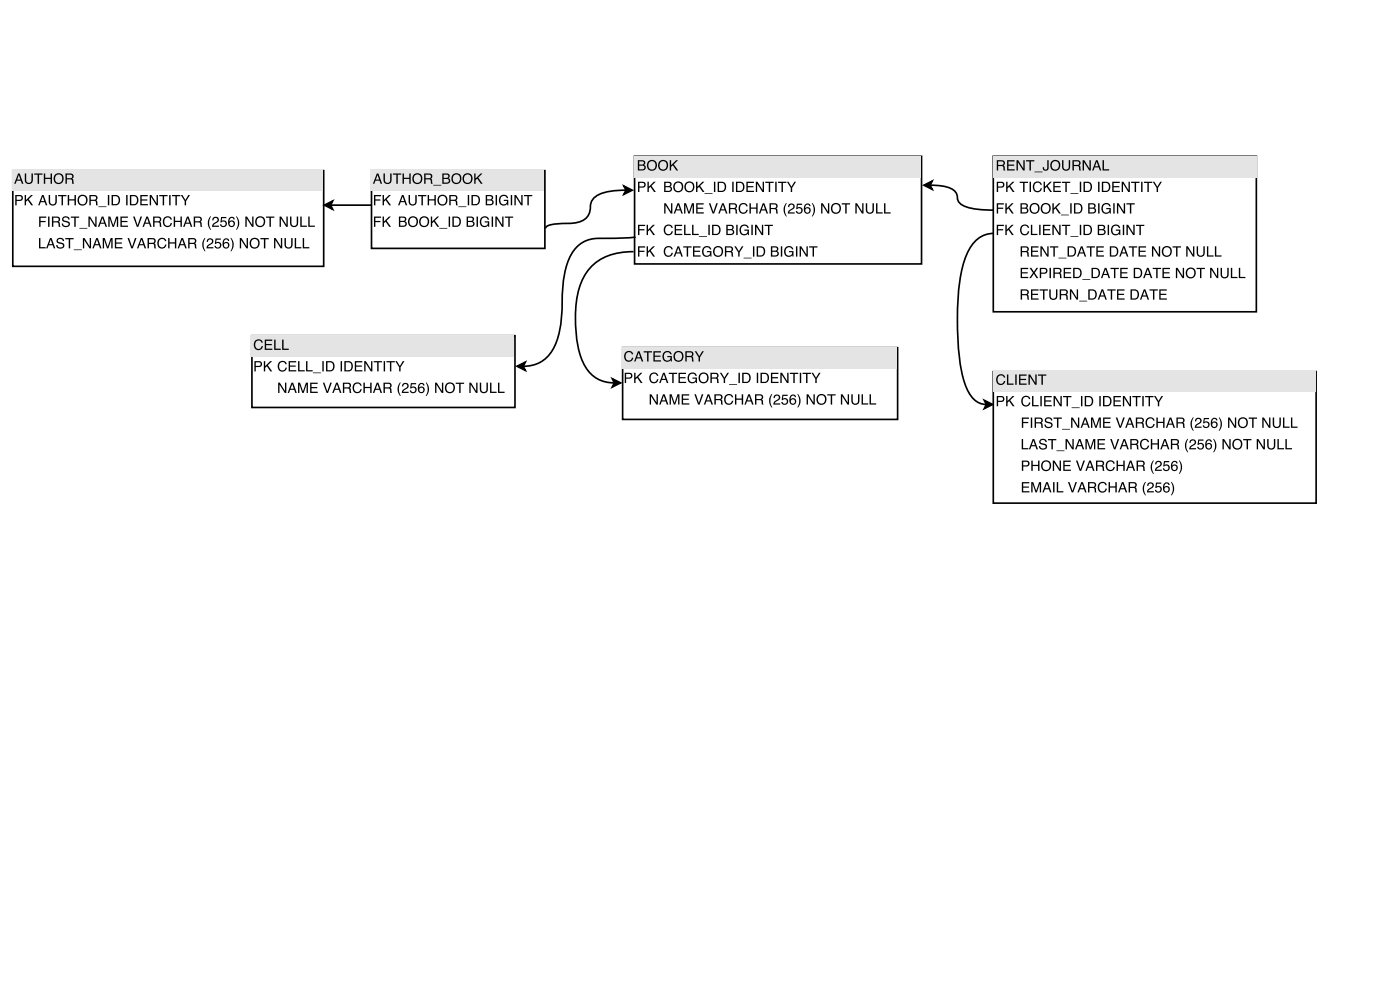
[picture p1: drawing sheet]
<svg xmlns="http://www.w3.org/2000/svg" width="297mm" height="210mm" viewBox="0 0 297 210" stroke-linecap="round" stroke-linejoin="round" font-family="sans-serif">
<path d="M134.8 33.2h61v22.9h-61z" fill="none" stroke="#000" stroke-width=".35"/>
<path d="M134.8 33.2h60.9v4.5h-60.9z" fill="#e4e4e4"/>
<g fill="#000">
<path d="M196.3 39.3l1.7-.9-.4 .9 .4 .9zM209.1 85l1.8 .9-1.8 .9 .4-.9z"/>
<path d="M135.5 38.6h1a.63 .63 0 0 1 .7 .6 .63 .63 0 0 1-.7 .7h-.7v.9h-.3zM135.8 38.8v.8h.6a.38 .38 0 0 0 .5-.4 .38 .38 0 0 0-.5-.4zM137.5 38.6h.3v1.1l1.1-1.1h.4l-.9 .9 .9 1.3h-.4l-.7-1.1-.4 .3v.8h-.3z"/>
<path d="M135.8 34.3v.6h.5a.35 .35 0 0 0 .5-.3 .35 .35 0 0 0-.5-.3zM135.8 35.2v.8h.6a.4 .4 0 0 0 .5-.5 .4 .4 0 0 0-.5-.3zM135.5 34h.9a.54 .54 0 0 1 .6 .4 .54 .54 0 0 1-.2 .6 .62 .62 0 0 1 .4 .8 .62 .62 0 0 1-.8 .4h-.9zM137.4 35.1a1.15 1.15 0 0 1 2.3 0 1.15 1.15 0 0 1-2.3 0zM137.9 34.5a.85 .85 0 0 0-.1 1.2 .85 .85 0 0 0 1.3 0 .85 .85 0 0 0 0-1.2 .85 .85 0 0 0-1.2 0zM139.8 35.1a1.14 1.14 0 0 1 2.2 0 1.14 1.14 0 0 1-2.2 0zM140.3 34.5a.85 .85 0 0 0-.1 1.2 .85 .85 0 0 0 1.2 0 .85 .85 0 0 0 .1-1.2 .85 .85 0 0 0-1.2 0zM142.3 34h.3v1.1l1-1.1h.4l-.9 .9 1 1.3h-.4l-.8-1.1-.3 .3v.8h-.3z"/>
<path d="M141.4 38.8v.7h.5a.35 .35 0 0 0 .5-.3 .35 .35 0 0 0-.5-.4zM141.4 39.8v.7h.6a.4 .4 0 0 0 .5-.4 .4 .4 0 0 0-.5-.3zM141.1 38.6h.9a.54 .54 0 0 1 .6 .3 .54 .54 0 0 1-.2 .7 .62 .62 0 0 1 .3 .8 .62 .62 0 0 1-.7 .4h-.9zM143 39.7a1.14 1.14 0 0 1 2.2 0 1.14 1.14 0 0 1-2.2 0zM143.5 39a.85 .85 0 0 0-.1 1.3 .85 .85 0 0 0 1.3 0 .85 .85 0 0 0 0-1.2 .85 .85 0 0 0-1.2-.1zM145.3 39.7a1.15 1.15 0 0 1 2.3 0 1.15 1.15 0 0 1-2.3 0zM145.9 39a.85 .85 0 0 0-.1 1.3 .85 .85 0 0 0 1.2 0 .85 .85 0 0 0 .1-1.2 .85 .85 0 0 0-1.2-.1zM147.9 38.6h.2v1.1l1.1-1.1h.4l-.9 .9 .9 1.3h-.3l-.8-1.1-.4 .3v.8h-.2zM149.7 41h1.7v.2h-1.7zM151.7 38.6h.3v2.2h-.3zM152.7 38.8v1.7h.6a.86 .86 0 0 0 .7-.8 .86 .86 0 0 0-.7-.9zM152.4 38.6h.9a1.11 1.11 0 0 1 1 1.1 1.11 1.11 0 0 1-1 1.1h-.9zM155.5 38.6h.3v2.2h-.3zM156.6 38.8v1.7h.6a.86 .86 0 0 0 .6-.8 .86 .86 0 0 0-.6-.9zM156.3 38.6h.9a1.11 1.11 0 0 1 .9 1.1 1.11 1.11 0 0 1-.9 1.1h-.9zM158.5 38.6h1.6v.3h-1.3v.6h1.2v.3h-1.2v.7h1.4v.3h-1.7zM160.6 38.6h.3l1.1 1.8v-1.8h.3v2.2h-.3l-1.2-1.8v1.8h-.2zM162.6 38.6h1.7v.3h-.7v1.9h-.3v-1.9h-.7zM164.7 38.6h.3v2.2h-.3zM165.3 38.6h1.7v.3h-.7v1.9h-.3v-1.9h-.7zM167.1 38.6h.4l.6 1 .7-1h.3l-.8 1.3v.9h-.3v-.9z"/>
<path d="M135.5 47.7h1.5v.3h-1.2v.7h1.1v.2h-1.1v1h-.3zM137.4 47.7h.3v1.1l1-1.1h.4l-.9 .9 1 1.3h-.4l-.8-1.1-.3 .4v.7h-.3z"/>
<path d="M135.5 52.3h1.5v.3h-1.2v.6h1.1v.3h-1.1v1h-.3zM137.4 52.3h.3v1.1l1-1.1h.4l-.9 .9 1 1.3h-.4l-.8-1.1-.3 .3v.8h-.3z"/>
<path d="M141.1 43.2h.3l1.1 1.7v-1.7h.3v2.2h-.3l-1.1-1.8v1.8h-.3zM144.1 43.5l-.4 1h.7zM143.9 43.2h.4l.8 2.2h-.4l-.2-.7h-.9l-.2 .7h-.3zM145.3 43.2h.4l.7 1.8 .6-1.8h.4v2.2h-.3v-1.9l-.6 1.9h-.3l-.6-1.9v1.9h-.3zM147.9 43.2h1.6v.2h-1.3v.7h1.2v.3h-1.2v.7h1.3v.3h-1.6zM150.6 43.2h.3l.6 1.8 .7-1.8h.3l-.8 2.2h-.3zM153.6 43.5l-.4 1h.7zM153.4 43.2h.3l.8 2.2h-.3l-.2-.7h-.9l-.2 .7h-.3zM155.1 43.4v.8h.7a.38 .38 0 0 0 .5-.4 .38 .38 0 0 0-.4-.4zM154.8 43.2a1.88 1.88 0 0 1 1.6 .2l.1 .5-.2 .4 .2 .2 .1 .9h-.3l-.1-.8-.4-.2h-.7v1h-.3zM157.2 43.4a.95 .95 0 0 1 .9-.3 .95 .95 0 0 1 .7 .7h-.3a.7 .7 0 0 0-.9-.4 .7 .7 0 0 0-.4 .9 .69 .69 0 0 0 .5 .8 .69 .69 0 0 0 .8-.6h.3a1.02 1.02 0 0 1-1.3 .9 1.02 1.02 0 0 1-.6-1.5zM159.2 43.2h.3v.9h1.1v-.9h.3v2.2h-.3v-1.1h-1.1v1.1h-.3zM162.2 43.5l-.4 1h.7zM162 43.2h.4l.8 2.2h-.4l-.2-.7h-.9l-.2 .7h-.3zM163.8 43.4v.8h.6a.38 .38 0 0 0 .5-.4 .38 .38 0 0 0-.4-.4zM163.5 43.2a1.88 1.88 0 0 1 1.6 .2l.1 .5-.3 .4 .2 .2 .2 .9h-.4l-.1-.8-.4-.2h-.6v1h-.3zM167 43.1h.1a2.66 2.66 0 0 0 0 2.9h-.1a2.24 2.24 0 0 1 0-2.9zM167.6 43.4a.7 .7 0 0 1 1.1 .1 .7 .7 0 0 1-.4 1l-.7 .6h1.2v.3h-1.5a1.33 1.33 0 0 1 1.1-1.3 .43 .43 0 0 0-.2-.7 .43 .43 0 0 0-.5 .6h-.3zM169.3 43.3h1.1v.2h-.9l-.1 .6a.73 .73 0 0 1 1 .4 .73 .73 0 0 1-.5 .9 .73 .73 0 0 1-.9-.6h.3a.47 .47 0 0 0 .7 .2 .47 .47 0 0 0 .1-.7 .47 .47 0 0 0-.7 .1h-.3zM171 43.4l.7-.2 .4 .4 .1 .2h-.3a.44 .44 0 0 0-.5-.3 .44 .44 0 0 0-.3 .5l-.1 .3a.71 .71 0 0 1 1.1 .1 .71 .71 0 0 1-.3 1 .71 .71 0 0 1-1-.4v-.8zM171.1 44.7a.46 .46 0 0 0 .9 0 .46 .46 0 0 0-.9 0zM172.4 43.1h.2l.3 .6a2.2 2.2 0 0 1-.3 2.3h-.2a2.66 2.66 0 0 0 0-2.9zM174.4 43.2h.4l1.1 1.7v-1.7h.3v2.2h-.4l-1.1-1.8v1.8h-.3zM176.5 44.3a1.14 1.14 0 0 1 2.2 0 1.14 1.14 0 0 1-2.2 0zM177 43.6a.85 .85 0 0 0-.1 1.2 .85 .85 0 0 0 1.3 .1 .85 .85 0 0 0 0-1.2 .85 .85 0 0 0-1.2-.1zM178.8 43.2h1.8v.2h-.8v2h-.3v-2h-.7zM181.7 43.2h.3l1.2 1.7v-1.7h.2v2.2h-.3l-1.1-1.8v1.8h-.3zM183.9 43.2h.3v1.3a.56 .56 0 0 0 .6 .7 .56 .56 0 0 0 .5-.7v-1.3h.3v1.2a.87 .87 0 0 1-.8 1 .87 .87 0 0 1-.9-1zM186.1 43.2h.3v1.9h1.1v.3h-1.4zM187.8 43.2h.3v1.9h1.1v.3h-1.4z"/>
<path d="M141.2 48a.95 .95 0 0 1 1-.3 .95 .95 0 0 1 .7 .7h-.3a.7 .7 0 0 0-.9-.4 .7 .7 0 0 0-.4 .9 .69 .69 0 0 0 .5 .8 .69 .69 0 0 0 .8-.6h.3a1.02 1.02 0 0 1-1.3 .8 1.02 1.02 0 0 1-.6-1.4zM143.3 47.7h1.6v.3h-1.3v.7h1.2v.2h-1.2v.8h1.3v.2h-1.6zM145.3 47.7h.3v2h1.1v.2h-1.4zM147 47.7h.3v2h1.1v.2h-1.4zM148.5 50.2h1.7v.1h-1.7zM150.5 47.7h.3v2.2h-.3zM151.6 48v1.7h.5a.86 .86 0 0 0 .7-.9 .86 .86 0 0 0-.7-.8zM151.3 47.7h.8a1.11 1.11 0 0 1 1 1.1 1.11 1.11 0 0 1-1 1.1h-.8zM154.6 48v.7h.5a.35 .35 0 0 0 .5-.4 .35 .35 0 0 0-.5-.3zM154.6 48.9v.8h.6a.4 .4 0 0 0 .5-.4 .4 .4 0 0 0-.5-.4zM154.3 47.7h.9a.54 .54 0 0 1 .6 .4 .54 .54 0 0 1-.2 .6 .62 .62 0 0 1 .3 .8 .62 .62 0 0 1-.7 .4h-.9zM156.4 47.7h.3v2.2h-.3zM157.4 48a.97 .97 0 0 1 1.6 .4h-.2a.76 .76 0 0 0-1.1-.4 .76 .76 0 0 0-.3 1.1 .7 .7 0 0 0 .8 .6 .7 .7 0 0 0 .6-.7h-.7v-.2h1v1.1h-.2l-.1-.3a1.03 1.03 0 0 1-1.3 .2 1.03 1.03 0 0 1-.4-1.3zM159.6 47.7h.3v2.2h-.3zM160.4 47.7h.3l1.1 1.8v-1.8h.3v2.2h-.3l-1.1-1.7v1.7h-.3zM162.4 47.7h1.8v.3h-.8v1.9h-.3v-1.9h-.7z"/>
<path d="M141.2 52.6a.95 .95 0 0 1 1-.3 .95 .95 0 0 1 .7 .7h-.3a.7 .7 0 0 0-.9-.5 .7 .7 0 0 0-.4 .9 .69 .69 0 0 0 .5 .9 .69 .69 0 0 0 .8-.6h.3a1.02 1.02 0 0 1-1.3 .8 1.02 1.02 0 0 1-.6-1.4zM144.1 52.6l-.4 1h.7zM143.9 52.3h.4l.8 2.2h-.4l-.2-.7h-.9l-.2 .7h-.3zM145.1 52.3h1.8v.3h-.7v1.9h-.3v-1.9h-.8zM147.2 52.3h1.6v.3h-1.3v.6h1.2v.3h-1.2v.7h1.3v.3h-1.6zM149.4 52.6a.97 .97 0 0 1 1.7 .4h-.3a.76 .76 0 0 0-1-.4 .76 .76 0 0 0-.3 1.1 .7 .7 0 0 0 .7 .6 .7 .7 0 0 0 .7-.7h-.7v-.3h.9v1.2h-.2v-.3a1.03 1.03 0 0 1-1.4 .2 1.03 1.03 0 0 1-.3-1.3zM151.4 53.4a1.15 1.15 0 0 1 2.3 0 1.15 1.15 0 0 1-2.3 0zM152 52.7a.85 .85 0 0 0-.1 1.3 .85 .85 0 0 0 1.2 0 .85 .85 0 0 0 .1-1.2 .85 .85 0 0 0-1.2-.1zM154.3 52.6v.7h.7a.38 .38 0 0 0 .4-.3 .38 .38 0 0 0-.4-.4zM154 52.3a1.88 1.88 0 0 1 1.6 .2l.1 .6-.3 .3 .3 .3 .1 .8h-.4l-.1-.8-.3-.1h-.7v.9h-.3zM156 52.3h.3l.7 1.1 .6-1.1h.3l-.8 1.3v.9h-.3v-.9zM158 54.7h1.6v.2h-1.6zM159.9 52.3h.3v2.2h-.3zM161 52.6v1.6h.6a.86 .86 0 0 0 .6-.8 .86 .86 0 0 0-.6-.8zM160.7 52.3h.9a1.11 1.11 0 0 1 .9 1.1 1.11 1.11 0 0 1-.9 1.1h-.9zM164 52.6v.6h.6a.35 .35 0 0 0 .4-.3 .35 .35 0 0 0-.4-.3zM164 53.5v.7h.7a.4 .4 0 0 0 .4-.4 .4 .4 0 0 0-.5-.3zM163.8 52.3h.9a.54 .54 0 0 1 .6 .4 .54 .54 0 0 1-.3 .6 .62 .62 0 0 1 .4 .8 .62 .62 0 0 1-.7 .4h-.9zM165.9 52.3h.3v2.2h-.3zM166.9 52.6a.97 .97 0 0 1 1.6 .4h-.3a.76 .76 0 0 0-1-.4 .76 .76 0 0 0-.3 1.1 .7 .7 0 0 0 .7 .6 .7 .7 0 0 0 .7-.7h-.7v-.3h1v1.2h-.2l-.1-.3a1.03 1.03 0 0 1-1.3 .2 1.03 1.03 0 0 1-.4-1.3zM169.1 52.3h.3v2.2h-.3zM169.9 52.3h.3l1.1 1.8v-1.8h.3v2.2h-.3l-1.2-1.8v1.8h-.2zM171.9 52.3h1.7v.3h-.7v1.9h-.3v-1.9h-.7z"/>
</g>
<path d="M196.3 39.3l1.7-.9-.4 .9 .4 .9zM197.6 39.3a8 8 0 0 1 5.1 1.2 2.58 2.58 0 0 1 .8 2 3.1 3.1 0 0 0 2.7 1.7l2.1 .3 2.8 .1M211.1 49.6a6 6 0 0 0-5.5 3.9 34.2 34.2 0 0 0-2.2 14.2 42.4 42.4 0 0 0 1.7 14.2 5.1 5.1 0 0 0 4.4 4M209.1 85l1.8 .9-1.8 .9 .4-.9z" fill="none" stroke="#000" stroke-width=".35"/>
<path d="M211 33.2h55.9v33h-55.9z" fill="#fff"/>
<path d="M211 33.2h55.9v33h-55.9z" fill="none" stroke="#000" stroke-width=".35"/>
<path d="M211 33.2h55.8v4.5h-55.8z" fill="#e4e4e4"/>
<g fill="#000">
<path d="M211.7 38.6h1a.63 .63 0 0 1 .7 .6 .63 .63 0 0 1-.7 .7h-.7v.9h-.3zM212 38.8v.8h.6a.38 .38 0 0 0 .5-.4 .38 .38 0 0 0-.5-.4zM213.7 38.6h.3v1.1l1.1-1.1h.4l-.9 .9 .9 1.3h-.4l-.7-1.1-.4 .3v.8h-.3z"/>
<path d="M212 34.3v.7h.7a.38 .38 0 0 0 .5-.3 .38 .38 0 0 0-.4-.4zM211.7 34a1.88 1.88 0 0 1 1.6 .2l.1 .6-.2 .3 .2 .3 .2 .8h-.4l-.1-.8-.4-.1h-.7v.9h-.3zM213.9 34h1.6v.3h-1.3v.7h1.2v.2h-1.2v.7h1.3v.3h-1.6zM215.9 34h.4l1.1 1.8v-1.8h.3v2.2h-.4l-1.1-1.8v1.8h-.3zM217.9 34h1.8v.3h-.7v1.9h-.3v-1.9h-.8zM219.8 36.4h1.7v.2h-1.7zM222.5 34h.3v1.6a.64 .64 0 0 1-.7 .7 .64 .64 0 0 1-.6-.8h.3a.36 .36 0 0 0 .2 .5 .36 .36 0 0 0 .5-.3zM223.1 35.1a1.14 1.14 0 0 1 2.2 0 1.14 1.14 0 0 1-2.2 0zM223.6 34.5a.85 .85 0 0 0-.1 1.2 .85 .85 0 0 0 1.3 0 .85 .85 0 0 0 0-1.2 .85 .85 0 0 0-1.2 0zM225.6 34h.3v1.4a.56 .56 0 0 0 .6 .6 .56 .56 0 0 0 .5-.6v-1.4h.3v1.3a.87 .87 0 0 1-.8 1 .87 .87 0 0 1-.9-1zM228.1 34.3v.7h.7a.38 .38 0 0 0 .4-.3 .38 .38 0 0 0-.4-.4zM227.8 34a1.88 1.88 0 0 1 1.6 .2l.1 .6-.3 .3 .3 .3 .1 .8h-.3l-.1-.8-.4-.1h-.7v.9h-.3zM230 34h.3l1.1 1.8v-1.8h.3v2.2h-.3l-1.1-1.8v1.8h-.3zM233 34.3l-.4 1h.7zM232.8 34h.3l.8 2.2h-.3l-.2-.6h-.9l-.2 .6h-.3zM234.2 34h.3v1.9h1.1v.3h-1.4z"/>
<path d="M216.6 38.6h1.8v.3h-.8v1.9h-.3v-1.9h-.7zM218.7 38.6h.3v2.2h-.3zM219.6 38.9a.95 .95 0 0 1 1-.4 .95 .95 0 0 1 .7 .8h-.3a.7 .7 0 0 0-.9-.5 .7 .7 0 0 0-.4 .9 .69 .69 0 0 0 .5 .9 .69 .69 0 0 0 .8-.6h.3a1.02 1.02 0 0 1-1.3 .8 1.02 1.02 0 0 1-.6-1.4zM221.7 38.6h.3v1.1l1-1.1h.5l-1 .9 1 1.3h-.4l-.8-1.1-.3 .3v.8h-.3zM223.7 38.6h1.6v.3h-1.3v.6h1.2v.3h-1.2v.7h1.4v.3h-1.7zM225.6 38.6h1.7v.3h-.7v1.9h-.3v-1.9h-.7zM227.4 41h1.7v.2h-1.7zM229.4 38.6h.3v2.2h-.3zM230.5 38.8v1.7h.5a.86 .86 0 0 0 .7-.8 .86 .86 0 0 0-.7-.9zM230.2 38.6h.9a1.11 1.11 0 0 1 .9 1.1 1.11 1.11 0 0 1-1 1.1h-.8zM233.3 38.6h.3v2.2h-.3zM234.4 38.8v1.7h.5a.86 .86 0 0 0 .7-.8 .86 .86 0 0 0-.7-.9zM234.1 38.6h.8a1.11 1.11 0 0 1 1 1.1 1.11 1.11 0 0 1-1 1.1h-.8zM236.3 38.6h1.6v.3h-1.3v.6h1.2v.3h-1.2v.7h1.3v.3h-1.6zM238.3 38.6h.3l1.1 1.8v-1.8h.3v2.2h-.3l-1.1-1.8v1.8h-.3zM240.3 38.6h1.8v.3h-.8v1.9h-.3v-1.9h-.7zM242.4 38.6h.3v2.2h-.3zM243 38.6h1.8v.3h-.8v1.9h-.3v-1.9h-.7zM244.9 38.6h.3l.6 1 .7-1h.3l-.8 1.3v.9h-.3v-.9z"/>
<path d="M211.7 43.2h1.5v.2h-1.2v.7h1.1v.3h-1.1v1h-.3zM213.6 43.2h.3v1l1-1h.4l-.9 .8 1 1.4h-.4l-.8-1.1-.3 .3v.8h-.3z"/>
<path d="M211.7 47.7h1.5v.3h-1.2v.7h1.1v.2h-1.1v1h-.3zM213.6 47.7h.3v1.1l1-1.1h.4l-.9 .9 1 1.3h-.4l-.8-1.1-.3 .4v.7h-.3z"/>
<path d="M216.8 56.9h1.6v.3h-1.3v.6h1.2v.3h-1.2v.7h1.3v.3h-1.6zM218.7 56.9h.4l.5 .8 .6-.8h.3l-.7 1 .8 1.2h-.4l-.6-.9-.6 .9h-.4l.8-1.2zM220.9 56.9h1a.63 .63 0 0 1 .6 .6 .63 .63 0 0 1-.6 .6h-.7v1h-.3zM221.2 57.1v.8h.6a.38 .38 0 0 0 .4-.4 .38 .38 0 0 0-.4-.4zM222.9 56.9h.3v2.2h-.3zM224.1 57.1v.8h.6a.38 .38 0 0 0 .5-.4 .38 .38 0 0 0-.4-.4zM223.8 56.9a1.88 1.88 0 0 1 1.6 .2l.1 .6-.3 .3 .2 .2 .2 .9h-.4l-.1-.8-.4-.2h-.6v1h-.3zM225.9 56.9h1.6v.3h-1.3v.6h1.2v.3h-1.2v.7h1.4v.3h-1.7zM228.3 57.1v1.7h.5a.86 .86 0 0 0 .7-.8 .86 .86 0 0 0-.7-.9zM228 56.9h.9a1.11 1.11 0 0 1 .9 1.1 1.11 1.11 0 0 1-1 1.1h-.8zM229.9 59.3h1.7v.2h-1.7zM232.2 57.1v1.7h.5a.86 .86 0 0 0 .7-.8 .86 .86 0 0 0-.7-.9zM231.9 56.9h.8a1.11 1.11 0 0 1 1 1.1 1.11 1.11 0 0 1-1 1.1h-.8zM234.8 57.2l-.3 1h.7zM234.7 56.9h.3l.8 2.2h-.3l-.2-.7h-.9l-.2 .7h-.3zM235.9 56.9h1.8v.2h-.8v2h-.3v-2h-.7zM238 56.9h1.6v.3h-1.3v.6h1.2v.3h-1.2v.7h1.3v.3h-1.6zM241.1 57.1v1.7h.6a.86 .86 0 0 0 .6-.8 .86 .86 0 0 0-.6-.9zM240.8 56.9h.9a1.11 1.11 0 0 1 .9 1.1 1.11 1.11 0 0 1-.9 1.1h-.9zM243.8 57.2l-.3 1h.6zM243.7 56.9h.3l.8 2.2h-.3l-.3-.7h-.8l-.3 .7h-.3zM244.9 56.9h1.7v.2h-.7v2h-.3v-2h-.7zM246.9 56.9h1.6v.3h-1.3v.6h1.2v.3h-1.2v.7h1.4v.3h-1.7zM249.8 56.9h.3l1.1 1.8v-1.8h.3v2.2h-.3l-1.1-1.8v1.8h-.3zM251.8 58a1.15 1.15 0 0 1 2.3 0 1.15 1.15 0 0 1-2.3 0zM252.4 57.3a.85 .85 0 0 0-.1 1.2 .85 .85 0 0 0 1.2 .1 .85 .85 0 0 0 .1-1.2 .85 .85 0 0 0-1.2-.1zM254.2 56.9h1.7v.2h-.7v2h-.3v-2h-.7zM257.1 56.9h.3l1.1 1.8v-1.8h.3v2.2h-.3l-1.2-1.8v1.8h-.2zM259.3 56.9h.3v1.3a.56 .56 0 0 0 .5 .7 .56 .56 0 0 0 .6-.7v-1.3h.3v1.2a.87 .87 0 0 1-.9 1 .87 .87 0 0 1-.8-1zM261.5 56.9h.3v1.9h1.1v.3h-1.4zM263.2 56.9h.2v1.9h1.2v.3h-1.4z"/>
<path d="M217.1 43.4v.7h.5a.35 .35 0 0 0 .5-.4 .35 .35 0 0 0-.5-.3zM217.1 44.3v.8h.6a.4 .4 0 0 0 .5-.4 .4 .4 0 0 0-.5-.4zM216.8 43.2h.9a.54 .54 0 0 1 .6 .3 .54 .54 0 0 1-.2 .7 .62 .62 0 0 1 .3 .7 .62 .62 0 0 1-.7 .5h-.9zM218.7 44.3a1.14 1.14 0 0 1 2.2 0 1.14 1.14 0 0 1-2.2 0zM219.2 43.6a.85 .85 0 0 0-.1 1.2 .85 .85 0 0 0 1.3 .1 .85 .85 0 0 0 0-1.2 .85 .85 0 0 0-1.2-.1zM221 44.3a1.15 1.15 0 0 1 2.3 0 1.15 1.15 0 0 1-2.3 0zM221.6 43.6a.85 .85 0 0 0-.1 1.2 .85 .85 0 0 0 1.2 .1 .85 .85 0 0 0 .1-1.2 .85 .85 0 0 0-1.2-.1zM223.6 43.2h.2v1l1.1-1h.4l-.9 .8 .9 1.4h-.3l-.8-1.1-.4 .3v.8h-.2zM225.4 45.6h1.6v.1h-1.6zM227.3 43.2h.3v2.2h-.3zM228.4 43.4v1.7h.6a.86 .86 0 0 0 .6-.8 .86 .86 0 0 0-.6-.9zM228.1 43.2h.9a1.11 1.11 0 0 1 .9 1.1 1.11 1.11 0 0 1-.9 1.1h-.9zM231.5 43.4v.7h.5a.35 .35 0 0 0 .4-.4 .35 .35 0 0 0-.4-.3zM231.5 44.3v.8h.6a.4 .4 0 0 0 .5-.4 .4 .4 0 0 0-.6-.4zM231.2 43.2h.9a.54 .54 0 0 1 .6 .3 .54 .54 0 0 1-.3 .7 .62 .62 0 0 1 .4 .7 .62 .62 0 0 1-.7 .5h-.9zM233.3 43.2h.3v2.2h-.3zM234.3 43.4a.97 .97 0 0 1 1.6 .4h-.3a.76 .76 0 0 0-1-.3 .76 .76 0 0 0-.3 1 .7 .7 0 0 0 .7 .7 .7 .7 0 0 0 .7-.8h-.7v-.2h1v1.2h-.2l-.1-.3a1.03 1.03 0 0 1-1.3 .1 1.03 1.03 0 0 1-.4-1.2zM236.5 43.2h.3v2.2h-.3zM237.3 43.2h.3l1.1 1.7v-1.7h.3v2.2h-.3l-1.2-1.8v1.8h-.2zM239.3 43.2h1.7v.2h-.7v2h-.3v-2h-.7z"/>
<path d="M217.1 52.6v.7h.7a.38 .38 0 0 0 .4-.3 .38 .38 0 0 0-.4-.4zM216.8 52.3a1.88 1.88 0 0 1 1.6 .2l.1 .6-.3 .3 .3 .3 .1 .8h-.3l-.1-.8-.4-.1h-.7v.9h-.3zM219 52.3h1.6v.3h-1.3v.6h1.2v.3h-1.2v.7h1.3v.3h-1.6zM221 52.3h.4l1.1 1.8v-1.8h.2v2.2h-.3l-1.1-1.8v1.8h-.3zM223 52.3h1.8v.3h-.7v1.9h-.3v-1.9h-.8zM224.8 54.7h1.7v.2h-1.7zM227.1 52.6v1.6h.5a.86 .86 0 0 0 .7-.8 .86 .86 0 0 0-.7-.8zM226.8 52.3h.9a1.11 1.11 0 0 1 .9 1.1 1.11 1.11 0 0 1-.9 1.1h-.9zM229.8 52.6l-.4 1h.7zM229.6 52.3h.3l.8 2.2h-.3l-.2-.7h-.9l-.2 .7h-.3zM230.8 52.3h1.8v.3h-.7v1.9h-.3v-1.9h-.8zM232.9 52.3h1.6v.3h-1.3v.6h1.2v.3h-1.2v.7h1.3v.3h-1.6zM236 52.6v1.6h.6a.86 .86 0 0 0 .7-.8 .86 .86 0 0 0-.7-.8zM235.7 52.3h.9a1.11 1.11 0 0 1 1 1.1 1.11 1.11 0 0 1-1 1.1h-.9zM238.7 52.6l-.3 1h.7zM238.6 52.3h.3l.8 2.2h-.3l-.2-.7h-.9l-.2 .7h-.4zM239.8 52.3h1.8v.3h-.8v1.9h-.3v-1.9h-.7zM241.9 52.3h1.6v.3h-1.4v.6h1.3v.3h-1.3v.7h1.4v.3h-1.6zM244.7 52.3h.4l1.1 1.8v-1.8h.2v2.2h-.3l-1.1-1.8v1.8h-.3zM246.8 53.4a1.14 1.14 0 0 1 2.2 0 1.14 1.14 0 0 1-2.2 0zM247.3 52.7a.85 .85 0 0 0-.1 1.3 .85 .85 0 0 0 1.2 0 .85 .85 0 0 0 .1-1.2 .85 .85 0 0 0-1.2-.1zM249.1 52.3h1.8v.3h-.8v1.9h-.3v-1.9h-.7zM252 52.3h.3l1.1 1.8v-1.8h.3v2.2h-.3l-1.1-1.8v1.8h-.3zM254.2 52.3h.3v1.4a.56 .56 0 0 0 .6 .6 .56 .56 0 0 0 .5-.6v-1.4h.3v1.2a.87 .87 0 0 1-.8 1.1 .87 .87 0 0 1-.9-1.1zM256.4 52.3h.3v1.9h1.1v.3h-1.4zM258.1 52.3h.3v1.9h1.1v.3h-1.4z"/>
<path d="M216.9 48a.95 .95 0 0 1 1-.3 .95 .95 0 0 1 .7 .7h-.3a.7 .7 0 0 0-.9-.4 .7 .7 0 0 0-.4 .9 .69 .69 0 0 0 .5 .8 .69 .69 0 0 0 .8-.6h.3a1.02 1.02 0 0 1-1.3 .8 1.02 1.02 0 0 1-.6-1.4zM219 47.7h.3v2h1.1v.2h-1.4zM220.7 47.7h.3v2.2h-.3zM221.5 47.7h1.6v.3h-1.3v.7h1.2v.2h-1.2v.8h1.4v.2h-1.7zM223.6 47.7h.3l1.1 1.8v-1.8h.3v2.2h-.3l-1.2-1.7v1.7h-.2zM225.6 47.7h1.7v.3h-.7v1.9h-.3v-1.9h-.7zM227.4 50.2h1.7v.1h-1.7zM229.4 47.7h.3v2.2h-.3zM230.5 48v1.7h.5a.86 .86 0 0 0 .7-.9 .86 .86 0 0 0-.7-.8zM230.2 47.7h.9a1.11 1.11 0 0 1 .9 1.1 1.11 1.11 0 0 1-1 1.1h-.8zM233.5 48v.7h.5a.35 .35 0 0 0 .5-.4 .35 .35 0 0 0-.5-.3zM233.5 48.9v.8h.6a.4 .4 0 0 0 .5-.4 .4 .4 0 0 0-.5-.4zM233.2 47.7h.9a.54 .54 0 0 1 .6 .4 .54 .54 0 0 1-.2 .6 .62 .62 0 0 1 .3 .8 .62 .62 0 0 1-.7 .4h-.9zM235.3 47.7h.3v2.2h-.3zM236.3 48a.97 .97 0 0 1 1.7 .4h-.3a.76 .76 0 0 0-1.1-.4 .76 .76 0 0 0-.3 1.1 .7 .7 0 0 0 .8 .6 .7 .7 0 0 0 .6-.7h-.7v-.2h1v1.1h-.2l-.1-.3a1.03 1.03 0 0 1-1.3 .2 1.03 1.03 0 0 1-.4-1.3zM238.5 47.7h.3v2.2h-.3zM239.3 47.7h.3l1.1 1.8v-1.8h.3v2.2h-.3l-1.1-1.7v1.7h-.3zM241.3 47.7h1.8v.3h-.8v1.9h-.3v-1.9h-.7z"/>
<path d="M217.1 61.7v.8h.7a.38 .38 0 0 0 .4-.4 .38 .38 0 0 0-.4-.4zM216.8 61.5a1.88 1.88 0 0 1 1.6 .1l.1 .6-.3 .4 .3 .2 .1 .8h-.3l-.1-.7-.4-.2h-.7v.9h-.3zM219 61.5h1.6v.2h-1.3v.7h1.2v.2h-1.2v.8h1.3v.2h-1.6zM220.8 61.5h1.8v.2h-.7v1.9h-.3v-1.9h-.8zM222.9 61.5h.3v1.3a.56 .56 0 0 0 .6 .6 .56 .56 0 0 0 .5-.6v-1.3h.3v1.2a.87 .87 0 0 1-.8 1 .87 .87 0 0 1-.9-1zM225.4 61.7v.8h.7a.38 .38 0 0 0 .4-.4 .38 .38 0 0 0-.4-.4zM225.1 61.5a1.88 1.88 0 0 1 1.6 .1l.1 .6-.3 .4 .3 .2 .1 .8h-.3l-.1-.7-.4-.2h-.7v.9h-.3zM227.3 61.5h.3l1.1 1.7v-1.7h.3v2.1h-.3l-1.1-1.7v1.7h-.3zM229.2 63.9h1.7v.1h-1.7zM231.5 61.7v1.7h.5a.86 .86 0 0 0 .7-.9 .86 .86 0 0 0-.7-.8zM231.2 61.5h.9a1.11 1.11 0 0 1 .9 1 1.11 1.11 0 0 1-.9 1.1h-.9zM234.2 61.8l-.4 .9h.7zM234 61.5h.3l.8 2.1h-.3l-.2-.6h-.9l-.2 .6h-.3zM235.2 61.5h1.8v.2h-.8v1.9h-.3v-1.9h-.7zM237.3 61.5h1.6v.2h-1.3v.7h1.2v.2h-1.2v.8h1.3v.2h-1.6zM240.4 61.7v1.7h.6a.86 .86 0 0 0 .7-.9 .86 .86 0 0 0-.7-.8zM240.1 61.5h.9a1.11 1.11 0 0 1 1 1 1.11 1.11 0 0 1-1 1.1h-.9zM243.1 61.8l-.3 .9h.7zM243 61.5h.3l.8 2.1h-.3l-.3-.6h-.8l-.3 .6h-.3zM244.2 61.5h1.8v.2h-.8v1.9h-.3v-1.9h-.7zM246.3 61.5h1.5v.2h-1.3v.7h1.2v.2h-1.2v.8h1.4v.2h-1.6z"/>
</g>
<path d="M211 78.9h68.6v28h-68.6z" fill="#fff"/>
<path d="M211 78.9h68.6v28h-68.6z" fill="none" stroke="#000" stroke-width=".35"/>
<path d="M211 78.7h68.5v4.5h-68.5z" fill="#e4e4e4"/>
<g fill="#000">
<path d="M130.1 80.4l1.7 .9-1.7 .9 .4-.9z"/>
<path d="M211.9 79.8a.95 .95 0 0 1 .9-.3 .95 .95 0 0 1 .7 .7h-.3a.7 .7 0 0 0-.9-.4 .7 .7 0 0 0-.4 .9 .69 .69 0 0 0 .5 .8 .69 .69 0 0 0 .9-.6h.2a1.02 1.02 0 0 1-1.3 .8 1.02 1.02 0 0 1-.6-1.4zM213.9 79.5h.3v2h1.1v.2h-1.4zM215.7 79.5h.3v2.2h-.3zM216.5 79.5h1.6v.3h-1.3v.7h1.2v.2h-1.2v.8h1.3v.2h-1.6zM218.5 79.5h.3l1.1 1.8v-1.8h.3v2.2h-.3l-1.1-1.8v1.8h-.3zM220.5 79.5h1.8v.3h-.8v1.9h-.3v-1.9h-.7z"/>
<path d="M211.7 84.1h1a.63 .63 0 0 1 .7 .6 .63 .63 0 0 1-.7 .7h-.7v.9h-.3zM212 84.4v.7h.6a.38 .38 0 0 0 .5-.4 .38 .38 0 0 0-.5-.3zM213.7 84.1h.3v1.1l1.1-1.1h.4l-.9 .9 .9 1.3h-.4l-.7-1.1-.4 .3v.8h-.3z"/>
<path d="M217 93.2h.3v2h1.1v.2h-1.4zM219.5 93.6l-.3 .9h.7zM219.4 93.2h.3l.8 2.2h-.3l-.3-.6h-.8l-.3 .6h-.3zM221 93.4a.86 .86 0 0 1 1.4 .5h-.3a.51 .51 0 0 0-.6-.5 .51 .51 0 0 0-.4 .6l.2 .1a.84 .84 0 0 1 1.1 .9 .93 .93 0 0 1-1 .5 .93 .93 0 0 1-.7-.8h.3a.58 .58 0 0 0 .5 .5 .58 .58 0 0 0 .6-.5l-.4-.2a.67 .67 0 0 1-.8-.3 .67 .67 0 0 1 .1-.8zM222.6 93.2h1.8v.3h-.8v1.9h-.3v-1.9h-.7zM224.4 95.7h1.7v.1h-1.7zM226.3 93.2h.4l1.1 1.8v-1.8h.3v2.2h-.3l-1.2-1.7v1.7h-.3zM229.3 93.6l-.3 .9h.7zM229.2 93.2h.3l.8 2.2h-.3l-.2-.6h-.9l-.2 .6h-.3zM230.6 93.2h.4l.6 1.9 .6-1.9h.5v2.2h-.3v-1.8l-.6 1.8h-.3l-.7-1.8 .1 1.8h-.3zM233.1 93.2h1.6v.3h-1.3v.7h1.2v.2h-1.2v.8h1.4v.2h-1.7zM235.8 93.2h.4l.6 1.9 .6-1.9h.3l-.8 2.2h-.3zM238.8 93.6l-.3 .9h.6zM238.7 93.2h.3l.8 2.2h-.3l-.3-.6h-.8l-.3 .6h-.3zM240.4 93.5v.7h.7a.38 .38 0 0 0 .4-.3 .38 .38 0 0 0-.4-.4zM240.1 93.2a1.88 1.88 0 0 1 1.6 .2l.1 .6-.3 .4 .3 .2 .1 .8h-.4l-.1-.8-.3-.1h-.7v.9h-.3zM242.4 93.5a.95 .95 0 0 1 1-.3 .95 .95 0 0 1 .7 .7h-.3a.7 .7 0 0 0-.9-.4 .7 .7 0 0 0-.4 .9 .69 .69 0 0 0 .5 .8 .69 .69 0 0 0 .8-.6h.3a1.02 1.02 0 0 1-1.3 .8 1.02 1.02 0 0 1-.6-1.4zM244.5 93.2h.3v1h1.1v-1h.3v2.2h-.3v-1h-1.1v1h-.3zM247.4 93.6l-.3 .9h.7zM247.3 93.2h.3l.8 2.2h-.3l-.2-.6h-.9l-.2 .6h-.3zM249 93.5v.7h.7a.38 .38 0 0 0 .5-.3 .38 .38 0 0 0-.5-.4zM248.7 93.2a1.88 1.88 0 0 1 1.6 .2l.1 .6-.3 .4 .3 .2 .1 .8h-.3l-.1-.8-.4-.1h-.7v.9h-.3zM252.2 93.2h.2a2.66 2.66 0 0 0 0 2.9h-.2a2.24 2.24 0 0 1 0-2.9zM252.9 93.4a.7 .7 0 0 1 1.1 .2 .7 .7 0 0 1-.5 1l-.6 .6h1.2v.2h-1.5a1.33 1.33 0 0 1 1.1-1.2 .43 .43 0 0 0-.3-.7 .43 .43 0 0 0-.5 .6h-.2zM254.5 93.3h1.1v.3h-.9v.6a.73 .73 0 0 1 1 .3 .73 .73 0 0 1-.5 1 .73 .73 0 0 1-.9-.6h.3a.47 .47 0 0 0 .7 .2 .47 .47 0 0 0 0-.7 .47 .47 0 0 0-.7 .1h-.2zM256.3 93.5l.7-.2 .4 .4v.2h-.2a.44 .44 0 0 0-.6-.4 .44 .44 0 0 0-.3 .6v.2a.71 .71 0 0 1 1.1 .1 .71 .71 0 0 1-.3 1.1 .71 .71 0 0 1-1-.4l-.1-.9zM256.3 94.8a.46 .46 0 0 0 .9 0 .46 .46 0 0 0-.9 0zM257.7 93.2h.2l.3 .6a2.2 2.2 0 0 1-.3 2.3h-.2a2.66 2.66 0 0 0 0-2.9zM259.7 93.2h.3l1.1 1.8v-1.8h.3v2.2h-.3l-1.1-1.7v1.7h-.3zM261.7 94.4a1.15 1.15 0 0 1 2.3 0 1.15 1.15 0 0 1-2.3 0zM262.3 93.7a.85 .85 0 0 0-.1 1.2 .85 .85 0 0 0 1.2 .1 .85 .85 0 0 0 .1-1.2 .85 .85 0 0 0-1.2-.1zM264.1 93.2h1.7v.3h-.7v1.9h-.3v-1.9h-.7zM267 93.2h.3l1.1 1.8v-1.8h.3v2.2h-.3l-1.2-1.7v1.7h-.2zM269.2 93.2h.3v1.4a.56 .56 0 0 0 .5 .6 .56 .56 0 0 0 .6-.6v-1.4h.3v1.3a.87 .87 0 0 1-.9 1 .87 .87 0 0 1-.8-1zM271.4 93.2h.3v2h1.1v.2h-1.4zM273.1 93.2h.2v2h1.2v.2h-1.4z"/>
<path d="M217.1 88.7h1.5v.2h-1.2v.7h1v.3h-1v1h-.3zM219 88.7h.3v2.2h-.3zM220.1 88.9v.8h.7a.38 .38 0 0 0 .4-.4 .38 .38 0 0 0-.4-.4zM219.8 88.7a1.88 1.88 0 0 1 1.6 .2l.1 .5-.3 .4 .2 .2 .2 .9h-.4l-.1-.8-.4-.2h-.6v1h-.3zM222.1 88.8a.86 .86 0 0 1 1.4 .5h-.2a.51 .51 0 0 0-.6-.4 .51 .51 0 0 0-.5 .5l.3 .1a.84 .84 0 0 1 1.1 1 .93 .93 0 0 1-1 .4 .93 .93 0 0 1-.7-.7h.2a.58 .58 0 0 0 .6 .5 .58 .58 0 0 0 .6-.6l-.5-.2a.67 .67 0 0 1-.8-.3 .67 .67 0 0 1 .1-.8zM223.8 88.7h1.8v.2h-.8v2h-.3v-2h-.7zM225.6 91.1h1.7v.1h-1.7zM227.5 88.7h.4l1.1 1.7v-1.7h.3v2.2h-.4l-1.1-1.8v1.8h-.3zM230.5 89l-.3 1h.6zM230.4 88.7h.3l.8 2.2h-.3l-.3-.7h-.8l-.3 .7h-.3zM231.8 88.7h.4l.6 1.8 .6-1.8h.4v2.2h-.2v-1.9l-.7 1.9h-.2l-.7-1.9v1.9h-.2zM234.3 88.7h1.6v.2h-1.3v.7h1.2v.3h-1.2v.7h1.3v.3h-1.6zM237 88.7h.3l.7 1.8 .6-1.8h.3l-.8 2.2h-.3zM240 89l-.4 1h.7zM239.8 88.7h.4l.8 2.2h-.4l-.2-.7h-.8l-.3 .7h-.3zM241.6 88.9v.8h.7a.38 .38 0 0 0 .4-.4 .38 .38 0 0 0-.4-.4zM241.3 88.7a1.88 1.88 0 0 1 1.6 .2l.1 .5-.3 .4 .2 .2 .2 .9h-.4l-.1-.8-.4-.2h-.6v1h-.3zM243.6 89a.95 .95 0 0 1 .9-.4 .95 .95 0 0 1 .8 .7h-.3a.7 .7 0 0 0-.9-.4 .7 .7 0 0 0-.5 .9 .69 .69 0 0 0 .6 .8 .69 .69 0 0 0 .8-.5h.3a1.02 1.02 0 0 1-1.3 .8 1.02 1.02 0 0 1-.6-1.5zM245.6 88.7h.3v.9h1.2v-.9h.3v2.2h-.3v-1.1h-1.2v1.1h-.3zM248.6 89l-.3 1h.7zM248.5 88.7h.3l.8 2.2h-.3l-.2-.7h-.9l-.3 .7h-.3zM250.2 88.9v.8h.7a.38 .38 0 0 0 .4-.4 .38 .38 0 0 0-.4-.4zM249.9 88.7a1.88 1.88 0 0 1 1.6 .2l.1 .5-.3 .4 .3 .2 .1 .9h-.3l-.1-.8-.4-.2h-.7v1h-.3zM253.4 88.6h.2a2.66 2.66 0 0 0 0 2.9h-.2a2.24 2.24 0 0 1 0-2.9zM254.1 88.9a.7 .7 0 0 1 1.1 .1 .7 .7 0 0 1-.5 1.1l-.6 .5h1.1v.3h-1.4a1.33 1.33 0 0 1 1-1.2 .43 .43 0 0 0-.2-.7 .43 .43 0 0 0-.5 .5h-.3zM255.7 88.8h1.1v.2h-.9l-.1 .6a.73 .73 0 0 1 1.1 .4 .73 .73 0 0 1-.5 .9 .73 .73 0 0 1-.9-.6h.3a.47 .47 0 0 0 .7 .2 .47 .47 0 0 0 0-.7 .47 .47 0 0 0-.7 .1h-.2zM257.4 89l.8-.3 .4 .4v.2h-.3a.44 .44 0 0 0-.5-.3 .44 .44 0 0 0-.3 .5v.3a.71 .71 0 0 1 1 .1 .71 .71 0 0 1-.2 1 .71 .71 0 0 1-1-.4l-.1-.8zM257.5 90.2a.46 .46 0 0 0 .9 0 .46 .46 0 0 0-.9 0zM258.9 88.6h.2l.3 .6a2.2 2.2 0 0 1-.3 2.3h-.2a2.66 2.66 0 0 0 0-2.9zM260.9 88.7h.3l1.1 1.7v-1.7h.3v2.2h-.3l-1.2-1.8v1.8h-.2zM262.9 89.8a1.15 1.15 0 0 1 2.3 0 1.15 1.15 0 0 1-2.3 0zM263.5 89.1a.85 .85 0 0 0-.1 1.2 .85 .85 0 0 0 1.2 .1 .85 .85 0 0 0 .1-1.2 .85 .85 0 0 0-1.2-.1zM265.2 88.7h1.8v.2h-.7v2h-.3v-2h-.8zM268.1 88.7h.4l1.1 1.7v-1.7h.3v2.2h-.4l-1.1-1.8v1.8h-.3zM270.4 88.7h.3v1.3a.56 .56 0 0 0 .5 .7 .56 .56 0 0 0 .6-.7v-1.3h.3v1.2a.87 .87 0 0 1-.9 1 .87 .87 0 0 1-.8-1zM272.5 88.7h.3v1.9h1.1v.3h-1.4zM274.2 88.7h.3v1.9h1.1v.3h-1.4z"/>
<path d="M217.1 97.8h.9a.63 .63 0 0 1 .7 .7 .63 .63 0 0 1-.7 .6h-.6v.9h-.3zM217.4 98.1v.7h.5a.38 .38 0 0 0 .5-.3 .38 .38 0 0 0-.5-.4zM219.1 97.8h.3v.9h1.1v-.9h.3v2.2h-.3v-1h-1.1v1h-.3zM221.1 98.9a1.15 1.15 0 0 1 2.3 0 1.15 1.15 0 0 1-2.3 0zM221.7 98.3a.85 .85 0 0 0-.1 1.2 .85 .85 0 0 0 1.2 0 .85 .85 0 0 0 .1-1.2 .85 .85 0 0 0-1.2 0zM223.6 97.8h.4l1.1 1.8v-1.8h.3v2.2h-.4l-1.1-1.8v1.8h-.3zM225.9 97.8h1.6v.3h-1.3v.7h1.2v.2h-1.2v.7h1.3v.3h-1.6zM228.6 97.8h.3l.6 1.9 .6-1.9h.4l-.8 2.2h-.3zM231.5 98.1l-.3 1h.7zM231.4 97.8h.3l.8 2.2h-.3l-.2-.6h-.9l-.2 .6h-.3zM233.1 98.1v.7h.7a.38 .38 0 0 0 .4-.3 .38 .38 0 0 0-.4-.4zM232.8 97.8a1.88 1.88 0 0 1 1.6 .2l.1 .6-.3 .3 .3 .3 .1 .8h-.3l-.1-.8-.4-.1h-.7v.9h-.3zM235.1 98.1a.95 .95 0 0 1 1-.3 .95 .95 0 0 1 .7 .7h-.3a.7 .7 0 0 0-.9-.4 .7 .7 0 0 0-.4 .8 .69 .69 0 0 0 .5 .9 .69 .69 0 0 0 .8-.6h.3a1.02 1.02 0 0 1-1.3 .8 1.02 1.02 0 0 1-.6-1.4zM237.2 97.8h.3v.9h1.1v-.9h.3v2.2h-.3v-1h-1.1v1h-.3zM240.2 98.1l-.4 1h.7zM240 97.8h.3l.8 2.2h-.3l-.2-.6h-.9l-.2 .6h-.3zM241.7 98.1v.7h.7a.38 .38 0 0 0 .5-.3 .38 .38 0 0 0-.4-.4zM241.4 97.8a1.88 1.88 0 0 1 1.6 .2l.2 .6-.3 .3 .2 .3 .2 .8h-.4l-.1-.8-.4-.1h-.7v.9h-.3zM244.9 97.8h.2a2.66 2.66 0 0 0 0 2.8h-.2a2.24 2.24 0 0 1 0-2.8zM245.6 98a.7 .7 0 0 1 1.1 .2 .7 .7 0 0 1-.5 1l-.6 .6h1.2v.2h-1.5a1.33 1.33 0 0 1 1.1-1.2 .43 .43 0 0 0-.2-.7 .43 .43 0 0 0-.6 .5h-.2zM247.3 97.9h1.1v.3h-.9l-.1 .6a.73 .73 0 0 1 1 .3 .73 .73 0 0 1-.5 1 .73 .73 0 0 1-.9-.6h.3a.47 .47 0 0 0 .7 .2 .47 .47 0 0 0 .1-.7 .47 .47 0 0 0-.8 .1h-.2zM249 98.1l.7-.2 .4 .3v.2h-.2a.44 .44 0 0 0-.6-.3 .44 .44 0 0 0-.3 .6v.2a.71 .71 0 0 1 1.1 .1 .71 .71 0 0 1-.3 1 .71 .71 0 0 1-1-.4l-.1-.8zM249 99.3a.5 .5 0 0 0 1 0 .5 .5 0 0 0-1 0zM250.4 97.8h.2l.3 .5a2.2 2.2 0 0 1-.3 2.3h-.2a2.66 2.66 0 0 0 0-2.8z"/>
<path d="M217.2 84.4a.95 .95 0 0 1 .9-.4 .95 .95 0 0 1 .8 .8h-.3a.7 .7 0 0 0-.9-.5 .7 .7 0 0 0-.5 .9 .69 .69 0 0 0 .6 .9 .69 .69 0 0 0 .8-.6h.3a1.02 1.02 0 0 1-1.3 .8 1.02 1.02 0 0 1-.6-1.4zM219.2 84.1h.3v1.9h1.1v.3h-1.4zM221 84.1h.3v2.2h-.3zM221.8 84.1h1.6v.3h-1.3v.6h1.2v.3h-1.2v.7h1.3v.3h-1.6zM223.8 84.1h.4l1.1 1.8v-1.8h.2v2.2h-.3l-1.1-1.8v1.8h-.3zM225.8 84.1h1.8v.3h-.7v1.9h-.3v-1.9h-.8zM227.6 86.5h1.7v.2h-1.7zM229.6 84.1h.3v2.2h-.3zM230.7 84.4v1.6h.5a.86 .86 0 0 0 .7-.8 .86 .86 0 0 0-.7-.8zM230.4 84.1h.9a1.11 1.11 0 0 1 .9 1.1 1.11 1.11 0 0 1-.9 1.1h-.9zM233.5 84.1h.3v2.2h-.3zM234.6 84.4v1.6h.5a.86 .86 0 0 0 .7-.8 .86 .86 0 0 0-.7-.8zM234.3 84.1h.9a1.11 1.11 0 0 1 .9 1.1 1.11 1.11 0 0 1-.9 1.1h-.9zM236.5 84.1h1.6v.3h-1.3v.6h1.2v.3h-1.2v.7h1.3v.3h-1.6zM238.5 84.1h.4l1.1 1.8v-1.8h.3v2.2h-.4l-1.1-1.8v1.8h-.3zM240.5 84.1h1.8v.3h-.7v1.9h-.3v-1.9h-.8zM242.7 84.1h.3v2.2h-.3zM243.2 84.1h1.8v.3h-.7v1.9h-.3v-1.9h-.8zM245.1 84.1h.4l.6 1.1 .6-1.1h.4l-.9 1.3v.9h-.3v-.9z"/>
<path d="M217.1 102.4h1.6v.3h-1.3v.6h1.2v.3h-1.2v.7h1.3v.3h-1.6zM219.1 102.4h.4l.6 1.8 .6-1.8h.5v2.2h-.3v-1.9l-.6 1.9h-.3l-.7-1.9v1.9h-.2zM222.4 102.7l-.4 1h.7zM222.2 102.4h.4l.8 2.2h-.4l-.2-.7h-.8l-.3 .7h-.3zM223.7 102.4h.3v2.2h-.3zM224.5 102.4h.3v1.9h1.1v.3h-1.4zM226.9 102.4h.3l.6 1.9 .6-1.9h.4l-.8 2.2h-.3zM229.8 102.7l-.3 1h.7zM229.7 102.4h.3l.8 2.2h-.3l-.2-.7h-.9l-.2 .7h-.3zM231.4 102.6v.8h.7a.38 .38 0 0 0 .5-.4 .38 .38 0 0 0-.5-.4zM231.1 102.4a1.88 1.88 0 0 1 1.6 .2l.1 .6-.3 .3 .3 .3 .1 .8h-.3l-.1-.8-.4-.2h-.7v1h-.3zM233.4 102.7a.95 .95 0 0 1 1-.4 .95 .95 0 0 1 .7 .7h-.3a.7 .7 0 0 0-.9-.4 .7 .7 0 0 0-.4 .9 .69 .69 0 0 0 .5 .9 .69 .69 0 0 0 .8-.6h.3a1.02 1.02 0 0 1-1.3 .8 1.02 1.02 0 0 1-.6-1.4zM235.5 102.4h.3v.9h1.1v-.9h.3v2.2h-.3v-1h-1.1v1h-.3zM238.5 102.7l-.4 1h.7zM238.3 102.4h.4l.7 2.2h-.3l-.2-.7h-.9l-.2 .7h-.3zM240 102.6v.8h.7a.38 .38 0 0 0 .5-.4 .38 .38 0 0 0-.4-.4zM239.7 102.4a1.88 1.88 0 0 1 1.6 .2l.2 .6-.3 .3 .2 .3 .2 .8h-.4l-.1-.8-.4-.2h-.7v1h-.3zM243.2 102.4h.2a2.66 2.66 0 0 0 0 2.8h-.1a2.24 2.24 0 0 1-.1-2.8zM243.9 102.6a.7 .7 0 0 1 1.1 .2 .7 .7 0 0 1-.4 1l-.7 .5h1.2v.3h-1.5a1.33 1.33 0 0 1 1.1-1.2 .43 .43 0 0 0-.2-.7 .43 .43 0 0 0-.5 .5h-.3zM245.6 102.5h1.1v.2h-.9l-.1 .6a.73 .73 0 0 1 1 .4 .73 .73 0 0 1-.5 1 .73 .73 0 0 1-.9-.7h.3a.47 .47 0 0 0 .7 .3 .47 .47 0 0 0 .1-.8 .47 .47 0 0 0-.8 .1h-.2zM247.3 102.7l.7-.2 .4 .3 .1 .2h-.3a.44 .44 0 0 0-.6-.3 .44 .44 0 0 0-.3 .5v.3a.71 .71 0 0 1 1.1 .1 .71 .71 0 0 1-.3 1 .71 .71 0 0 1-1-.4v-.8zM247.4 103.9a.46 .46 0 0 0 .9 0 .46 .46 0 0 0-.9 0zM248.7 102.4h.2l.3 .5a2.2 2.2 0 0 1-.3 2.3h-.2a2.66 2.66 0 0 0 0-2.8z"/>
</g>
<path d="M134.6 53.4a11.2 11.2 0 0 0-10.4 5.1 18.8 18.8 0 0 0-1.9 10.8 17.2 17.2 0 0 0 2.6 9.5 6.7 6.7 0 0 0 5.6 2.5M130.1 80.4l1.7 .9-1.7 .9 .4-.9z" fill="none" stroke="#000" stroke-width=".35"/>
<path d="M132.3 73.8h58.4v15.3h-58.4z" fill="#fff"/>
<path d="M132.3 73.8h58.4v15.3h-58.4z" fill="none" stroke="#000" stroke-width=".35"/>
<path d="M131.9 73.7h58.5v4.6h-58.5z" fill="#e4e4e4"/>
<g fill="#000">
<path d="M109.8 77.8l1.8-.9-.4 .9 .4 .9z"/>
<path d="M132.7 79.2h1a.63 .63 0 0 1 .6 .6 .63 .63 0 0 1-.6 .6h-.7v1h-.3zM133 79.4v.8h.6a.38 .38 0 0 0 .4-.4 .38 .38 0 0 0-.4-.4zM134.7 79.2h.3v1l1.1-1h.4l-.9 .8 .9 1.4h-.4l-.8-1.1-.3 .3v.8h-.3z"/>
<path d="M132.8 74.9a.95 .95 0 0 1 1-.4 .95 .95 0 0 1 .7 .7h-.3a.7 .7 0 0 0-.9-.4 .7 .7 0 0 0-.4 .9 .69 .69 0 0 0 .5 .9 .69 .69 0 0 0 .8-.6h.3a1.02 1.02 0 0 1-1.3 .8 1.02 1.02 0 0 1-.6-1.4zM135.7 74.9l-.4 1h.7zM135.5 74.6h.3l.8 2.2h-.3l-.2-.7h-.9l-.2 .7h-.3zM136.7 74.6h1.8v.3h-.7v1.9h-.3v-1.9h-.8zM138.8 74.6h1.6v.3h-1.3v.6h1.2v.3h-1.2v.7h1.3v.3h-1.6zM141 74.8a.97 .97 0 0 1 1.7 .5h-.3a.76 .76 0 0 0-1.1-.4 .76 .76 0 0 0-.3 1 .7 .7 0 0 0 .8 .7 .7 .7 0 0 0 .6-.7h-.6v-.3h.9v1.2h-.2v-.3a1.03 1.03 0 0 1-1.4 .2 1.03 1.03 0 0 1-.3-1.3zM143 75.7a1.15 1.15 0 0 1 2.3 0 1.15 1.15 0 0 1-2.3 0zM143.6 75a.85 .85 0 0 0-.1 1.3 .85 .85 0 0 0 1.2 0 .85 .85 0 0 0 .1-1.2 .85 .85 0 0 0-1.2-.1zM145.9 74.8v.8h.7a.38 .38 0 0 0 .4-.4 .38 .38 0 0 0-.4-.4zM145.6 74.6a1.88 1.88 0 0 1 1.6 .2l.1 .6-.3 .3 .2 .3 .2 .8h-.4l-.1-.8-.4-.2h-.6v1h-.3zM147.6 74.6h.3l.6 1 .7-1h.3l-.8 1.3v.9h-.3v-.9z"/>
<path d="M138.2 79.4a.95 .95 0 0 1 .9-.3 .95 .95 0 0 1 .7 .7h-.3a.7 .7 0 0 0-.8-.4 .7 .7 0 0 0-.5 .9 .69 .69 0 0 0 .6 .8 .69 .69 0 0 0 .8-.6h.3a1.02 1.02 0 0 1-1.4 .9 1.02 1.02 0 0 1-.6-1.5zM141 79.5l-.4 1h.7zM140.8 79.2h.4l.8 2.2h-.3l-.3-.7h-.8l-.3 .7h-.3zM142.1 79.2h1.7v.2h-.7v2h-.3v-2h-.7zM144.1 79.2h1.6v.2h-1.3v.7h1.2v.2h-1.2v.8h1.3v.3h-1.6zM146.3 79.4a.97 .97 0 0 1 1.7 .4h-.3a.76 .76 0 0 0-1-.3 .76 .76 0 0 0-.3 1 .7 .7 0 0 0 .7 .7 .7 .7 0 0 0 .7-.8h-.7v-.2h.9v1.2h-.1l-.1-.3a1.03 1.03 0 0 1-1.3 .1 1.03 1.03 0 0 1-.4-1.3zM148.4 80.3a1.14 1.14 0 0 1 2.2 0 1.14 1.14 0 0 1-2.2 0zM148.9 79.6a.85 .85 0 0 0-.1 1.2 .85 .85 0 0 0 1.2 .1 .85 .85 0 0 0 .1-1.2 .85 .85 0 0 0-1.2-.1zM151.2 79.4v.8h.7a.38 .38 0 0 0 .4-.4 .38 .38 0 0 0-.4-.4zM150.9 79.2a1.88 1.88 0 0 1 1.6 .2l.1 .5-.3 .4 .3 .2 .1 .9h-.3l-.1-.8-.4-.2h-.7v1h-.3zM152.9 79.2h.4l.6 1 .6-1h.4l-.9 1.3v.9h-.3v-.9zM154.9 81.6h1.7v.1h-1.7zM156.9 79.2h.3v2.2h-.3zM158 79.4v1.7h.5a.86 .86 0 0 0 .7-.8 .86 .86 0 0 0-.7-.9zM157.7 79.2h.8a1.11 1.11 0 0 1 1 1.1 1.11 1.11 0 0 1-1 1.1h-.8zM160.8 79.2h.3v2.2h-.3zM161.8 79.4v1.7h.6a.86 .86 0 0 0 .7-.8 .86 .86 0 0 0-.7-.9zM161.5 79.2h.9a1.11 1.11 0 0 1 1 1.1 1.11 1.11 0 0 1-1 1.1h-.9zM163.8 79.2h1.6v.2h-1.3v.7h1.2v.2h-1.2v.8h1.3v.3h-1.6zM165.8 79.2h.3l1.1 1.7v-1.7h.3v2.2h-.3l-1.2-1.8v1.8h-.2zM167.8 79.2h1.8v.2h-.8v2h-.3v-2h-.7zM169.9 79.2h.3v2.2h-.3zM170.5 79.2h1.8v.2h-.8v2h-.3v-2h-.7zM172.4 79.2h.3l.6 1 .7-1h.3l-.8 1.3v.9h-.3v-.9z"/>
<path d="M138 83.7h.4l1.1 1.8v-1.8h.2v2.2h-.3l-1.1-1.7v1.7h-.3zM141 84.1l-.4 .9h.7zM140.8 83.7h.4l.8 2.2h-.3l-.3-.6h-.8l-.3 .6h-.3zM142.2 83.7h.5l.6 1.9 .6-1.9h.4v2.2h-.2v-1.8l-.7 1.8h-.3l-.6-1.8v1.8h-.3zM144.8 83.7h1.6v.3h-1.3v.7h1.2v.2h-1.2v.8h1.3v.2h-1.6zM147.5 83.7h.3l.7 1.9 .6-1.9h.3l-.8 2.2h-.3zM150.5 84.1l-.4 .9h.7zM150.3 83.7h.4l.8 2.2h-.4l-.2-.6h-.9l-.2 .6h-.3zM152.1 84v.7h.6a.38 .38 0 0 0 .5-.3 .38 .38 0 0 0-.4-.4zM151.8 83.7a1.88 1.88 0 0 1 1.6 .2l.1 .6-.3 .3 .2 .3 .2 .8h-.4l-.1-.8-.4-.1h-.6v.9h-.3zM154.1 84a.95 .95 0 0 1 .9-.3 .95 .95 0 0 1 .7 .7h-.2a.7 .7 0 0 0-.9-.4 .7 .7 0 0 0-.5 .9 .69 .69 0 0 0 .6 .8 .69 .69 0 0 0 .8-.6h.3a1.02 1.02 0 0 1-1.4 .8 1.02 1.02 0 0 1-.5-1.4zM156.1 83.7h.3v.9h1.2v-.9h.3v2.2h-.3v-1h-1.2v1h-.3zM159.1 84.1l-.3 .9h.6zM159 83.7h.3l.8 2.2h-.3l-.3-.6h-.8l-.3 .6h-.3zM160.7 84v.7h.7a.38 .38 0 0 0 .4-.3 .38 .38 0 0 0-.4-.4zM160.4 83.7a1.88 1.88 0 0 1 1.6 .2l.1 .6-.3 .3 .3 .3 .1 .8h-.4l-.1-.8-.3-.1h-.7v.9h-.3zM163.9 83.7h.2a2.66 2.66 0 0 0 0 2.8h-.2a2.24 2.24 0 0 1 0-2.8zM164.6 83.9a.7 .7 0 0 1 1.1 .2 .7 .7 0 0 1-.5 1l-.6 .6h1.1v.2h-1.4a1.33 1.33 0 0 1 1-1.2 .43 .43 0 0 0-.2-.7 .43 .43 0 0 0-.5 .5h-.3zM166.2 83.8h1.1v.3h-.9l-.1 .6a.73 .73 0 0 1 1.1 .3 .73 .73 0 0 1-.5 1 .73 .73 0 0 1-.9-.6h.2a.47 .47 0 0 0 .7 .2 .47 .47 0 0 0 .1-.7 .47 .47 0 0 0-.7 .1h-.3zM167.9 84l.8-.2 .4 .4v.1h-.3a.44 .44 0 0 0-.5-.3 .44 .44 0 0 0-.3 .6v.2a.71 .71 0 0 1 1 .1 .71 .71 0 0 1-.2 1.1 .71 .71 0 0 1-1-.4l-.1-.9zM168 85.3a.46 .46 0 0 0 .9 0 .46 .46 0 0 0-.9 0zM169.4 83.7h.1l.4 .6a2.2 2.2 0 0 1-.4 2.2h-.1a2.66 2.66 0 0 0 0-2.8zM171.3 83.7h.4l1.1 1.8v-1.8h.3v2.2h-.3l-1.2-1.7v1.7h-.3zM173.4 84.8a1.15 1.15 0 0 1 2.3 0 1.15 1.15 0 0 1-2.3 0zM174 84.2a.85 .85 0 0 0-.1 1.2 .85 .85 0 0 0 1.2 0 .85 .85 0 0 0 0-1.1 .85 .85 0 0 0-1.1-.1zM175.7 83.7h1.8v.3h-.7v1.9h-.3v-1.9h-.8zM178.6 83.7h.4l1.1 1.8v-1.8h.3v2.2h-.4l-1.1-1.7v1.7h-.3zM180.8 83.7h.3v1.4a.56 .56 0 0 0 .6 .6 .56 .56 0 0 0 .6-.6v-1.4h.3v1.3a.87 .87 0 0 1-.9 1 .87 .87 0 0 1-.9-1zM183 83.7h.3v2h1.1v.2h-1.4zM184.7 83.7h.3v2h1.1v.2h-1.4z"/>
</g>
<path d="M134.9 50.3a22.8 22.8 0 0 1-6.1 .3 8.4 8.4 0 0 0-5.4 1.1 9.3 9.3 0 0 0-3.4 5.9 36.3 36.3 0 0 0-.6 8.5 16.4 16.4 0 0 1-2.7 9.2 6.8 6.8 0 0 1-5.5 2.5M109.8 77.8l1.8-.9-.4 .9 .4 .9z" fill="none" stroke="#000" stroke-width=".35"/>
<path d="M53.5 71.3h55.9v15.2h-55.9z" fill="#fff"/>
<path d="M53.5 71.3h55.9v15.2h-55.9z" fill="none" stroke="#000" stroke-width=".35"/>
<path d="M53.3 71.3h55.8v4.5h-55.8z" fill="#e4e4e4"/>
<g fill="#000">
<path d="M54 76.7h1a.63 .63 0 0 1 .7 .6 .63 .63 0 0 1-.7 .7h-.7v.9h-.3zM54.3 76.9v.8h.6a.38 .38 0 0 0 .5-.4 .38 .38 0 0 0-.5-.4zM56 76.7h.3v1.1l1.1-1.1h.4l-.9 .9 .9 1.3h-.4l-.7-1.1-.4 .3v.8h-.3z"/>
<path d="M54.2 72.4a.95 .95 0 0 1 .9-.3 .95 .95 0 0 1 .7 .7h-.3a.7 .7 0 0 0-.9-.4 .7 .7 0 0 0-.4 .8 .69 .69 0 0 0 .5 .9 .69 .69 0 0 0 .9-.6h.3a1.02 1.02 0 0 1-1.4 .8 1.02 1.02 0 0 1-.6-1.4zM56.2 72.1h1.6v.3h-1.3v.7h1.2v.2h-1.2v.7h1.4v.3h-1.7zM58.2 72.1h.3v1.9h1.1v.3h-1.4zM59.9 72.1h.3v1.9h1.1v.3h-1.4z"/>
<path d="M59.2 77a.95 .95 0 0 1 1-.4 .95 .95 0 0 1 .7 .8h-.3a.7 .7 0 0 0-.9-.5 .7 .7 0 0 0-.4 .9 .69 .69 0 0 0 .5 .9 .69 .69 0 0 0 .8-.6h.3a1.02 1.02 0 0 1-1.3 .8 1.02 1.02 0 0 1-.6-1.4zM61.3 76.7h1.6v.3h-1.3v.6h1.2v.3h-1.2v.7h1.3v.3h-1.6zM63.3 76.7h.3v1.9h1.1v.3h-1.4zM65 76.7h.3v1.9h1.1v.3h-1.4zM66.5 79.1h1.7v.2h-1.7zM68.5 76.7h.3v2.2h-.3zM69.6 76.9v1.7h.5a.86 .86 0 0 0 .7-.8 .86 .86 0 0 0-.7-.9zM69.3 76.7h.8a1.11 1.11 0 0 1 1 1.1 1.11 1.11 0 0 1-1 1.1h-.8zM72.4 76.7h.3v2.2h-.3zM73.5 76.9v1.7h.5a.86 .86 0 0 0 .7-.8 .86 .86 0 0 0-.7-.9zM73.2 76.7h.8a1.11 1.11 0 0 1 1 1.1 1.11 1.11 0 0 1-1 1.1h-.8zM75.4 76.7h1.6v.3h-1.3v.6h1.2v.3h-1.2v.7h1.3v.3h-1.6zM77.4 76.7h.3l1.1 1.8v-1.8h.3v2.2h-.3l-1.1-1.8v1.8h-.3zM79.4 76.7h1.8v.3h-.8v1.9h-.3v-1.9h-.7zM81.5 76.7h.3v2.2h-.3zM82.1 76.7h1.8v.3h-.8v1.9h-.3v-1.9h-.7zM84 76.7h.3l.6 1 .7-1h.3l-.8 1.3v.9h-.3v-.9z"/>
<path d="M59.1 81.3h.3l1.1 1.7v-1.7h.3v2.2h-.3l-1.1-1.8v1.8h-.3zM62.1 81.6l-.4 1h.7zM61.9 81.3h.4l.8 2.2h-.4l-.2-.7h-.9l-.2 .7h-.3zM63.3 81.3h.4l.7 1.8 .6-1.8h.4v2.2h-.3v-1.9l-.6 1.9h-.3l-.6-1.9v1.9h-.3zM65.9 81.3h1.6v.2h-1.3v.7h1.2v.3h-1.2v.7h1.3v.3h-1.6zM68.6 81.3h.3l.6 1.8 .7-1.8h.3l-.8 2.2h-.3zM71.6 81.6l-.4 1h.7zM71.4 81.3h.3l.8 2.2h-.3l-.2-.7h-.9l-.2 .7h-.3zM73.1 81.5v.8h.7a.38 .38 0 0 0 .5-.4 .38 .38 0 0 0-.4-.4zM72.8 81.3a1.88 1.88 0 0 1 1.6 .2l.1 .5-.2 .4 .2 .2 .1 .9h-.3l-.1-.8-.4-.2h-.7v1h-.3zM75.2 81.5a.95 .95 0 0 1 .9-.3 .95 .95 0 0 1 .7 .7h-.3a.7 .7 0 0 0-.9-.4 .7 .7 0 0 0-.4 .9 .69 .69 0 0 0 .5 .8 .69 .69 0 0 0 .8-.6h.3a1.02 1.02 0 0 1-1.3 .9 1.02 1.02 0 0 1-.6-1.5zM77.2 81.3h.3v.9h1.1v-.9h.3v2.2h-.3v-1.1h-1.1v1.1h-.3zM80.2 81.6l-.4 1h.7zM80 81.3h.4l.8 2.2h-.4l-.2-.7h-.9l-.2 .7h-.3zM81.8 81.5v.8h.6a.38 .38 0 0 0 .5-.4 .38 .38 0 0 0-.4-.4zM81.5 81.3a1.88 1.88 0 0 1 1.6 .2l.1 .5-.3 .4 .2 .2 .2 .9h-.4l-.1-.8-.4-.2h-.6v1h-.3zM85 81.2h.1a2.66 2.66 0 0 0 0 2.9h-.1a2.24 2.24 0 0 1 0-2.9zM85.6 81.5a.7 .7 0 0 1 1.1 .1 .7 .7 0 0 1-.4 1l-.7 .6h1.2v.3h-1.5a1.33 1.33 0 0 1 1.1-1.3 .43 .43 0 0 0-.2-.7 .43 .43 0 0 0-.5 .6h-.3zM87.3 81.4h1.1v.2h-.9l-.1 .6a.73 .73 0 0 1 1 .4 .73 .73 0 0 1-.5 .9 .73 .73 0 0 1-.9-.6h.3a.47 .47 0 0 0 .7 .2 .47 .47 0 0 0 .1-.7 .47 .47 0 0 0-.7 .1h-.3zM89 81.5l.7-.2 .4 .4 .1 .2h-.3a.44 .44 0 0 0-.5-.3 .44 .44 0 0 0-.3 .5l-.1 .3a.71 .71 0 0 1 1.1 .1 .71 .71 0 0 1-.3 1 .71 .71 0 0 1-.9-.4l-.1-.8zM89.1 82.8a.46 .46 0 0 0 .9 0 .46 .46 0 0 0-.9 0zM90.4 81.2h.2l.3 .6a2.2 2.2 0 0 1-.3 2.3h-.2a2.66 2.66 0 0 0 0-2.9zM92.4 81.3h.4l1.1 1.7v-1.7h.3v2.2h-.4l-1.1-1.8v1.8h-.3zM94.5 82.4a1.14 1.14 0 0 1 2.2 0 1.14 1.14 0 0 1-2.2 0zM95 81.7a.85 .85 0 0 0-.1 1.2 .85 .85 0 0 0 1.3 .1 .85 .85 0 0 0 0-1.2 .85 .85 0 0 0-1.2-.1zM96.8 81.3h1.8v.2h-.8v2h-.3v-2h-.7zM99.7 81.3h.3l1.2 1.7v-1.7h.2v2.2h-.3l-1.1-1.8v1.8h-.3zM101.9 81.3h.3v1.3a.56 .56 0 0 0 .6 .7 .56 .56 0 0 0 .5-.7v-1.3h.3v1.2a.87 .87 0 0 1-.8 1 .87 .87 0 0 1-.9-1zM104.1 81.3h.3v1.9h1.1v.3h-1.4zM105.8 81.3h.3v1.9h1.1v.3h-1.4z"/>
</g>
<path d="M2.7 36.2h66.1v20.4h-66.1z" fill="#fff"/>
<path d="M2.7 36.2h66.1v20.4h-66.1z" fill="none" stroke="#000" stroke-width=".35"/>
<path d="M2.5 36h66v4.6h-66z" fill="#e4e4e4"/>
<g fill="#000">
<path d="M68.9 43.6l1.8-.9-.5 .9 .5 .9zM132.5 39.5l1.8 .9-1.8 .9 .5-.9z"/>
<path d="M4 37.2l-.4 .9h.7zM3.8 36.8h.4l.8 2.2h-.4l-.2-.6h-.8l-.3 .6h-.3zM5.3 36.8h.3v1.4a.56 .56 0 0 0 .5 .6 .56 .56 0 0 0 .6-.6v-1.4h.3v1.3a.87 .87 0 0 1-.9 1 .87 .87 0 0 1-.8-1zM7.3 36.8h1.7v.3h-.7v1.9h-.3v-1.9h-.7zM9.3 36.8h.3v.9h1.1v-.9h.3v2.2h-.3v-1h-1.1v1h-.3zM11.4 38a1.14 1.14 0 0 1 2.2 0 1.14 1.14 0 0 1-2.2 0zM11.9 37.3a.85 .85 0 0 0-.1 1.2 .85 .85 0 0 0 1.2 0 .85 .85 0 0 0 .1-1.1 .85 .85 0 0 0-1.2-.1zM14.2 37.1v.7h.7a.38 .38 0 0 0 .4-.3 .38 .38 0 0 0-.4-.4zM13.9 36.8a1.88 1.88 0 0 1 1.6 .2l.1 .6-.3 .4 .3 .2 .1 .8h-.3l-.1-.8-.4-.1h-.7v.9h-.3z"/>
<path d="M3.2 41.4h1a.63 .63 0 0 1 .7 .6 .63 .63 0 0 1-.7 .7h-.7v.9h-.3zM3.5 41.7v.7h.6a.38 .38 0 0 0 .5-.3 .38 .38 0 0 0-.5-.4zM5.2 41.4h.3v1.1l1.1-1.1h.4l-.9 .9 .9 1.3h-.4l-.7-1.1-.4 .3v.8h-.3z"/>
<path d="M8.3 50.6h.3v1.9h1.1v.2h-1.4zM10.8 50.9l-.4 1h.7zM10.6 50.6h.4l.7 2.1h-.3l-.2-.6h-.9l-.2 .6h-.3zM12.2 50.7a.86 .86 0 0 1 1.4 .5h-.3a.51 .51 0 0 0-.5-.4 .51 .51 0 0 0-.5 .5l.3 .1a.84 .84 0 0 1 1 1 .93 .93 0 0 1-.9 .4 .93 .93 0 0 1-.8-.8h.3a.58 .58 0 0 0 .6 .6 .58 .58 0 0 0 .6-.6l-.5-.2a.67 .67 0 0 1-.8-.3 .67 .67 0 0 1 .1-.8zM13.9 50.6h1.7v.2h-.7v1.9h-.3v-1.9h-.7zM15.7 53h1.7v.1h-1.7zM17.6 50.6h.4l1.1 1.7v-1.7h.2v2.1h-.3l-1.1-1.7v1.7h-.3zM20.6 50.9l-.4 1h.7zM20.4 50.6h.4l.8 2.1h-.4l-.2-.6h-.8l-.3 .6h-.3zM21.8 50.6h.5l.6 1.8 .6-1.8h.4v2.1h-.3v-1.8l-.6 1.8h-.3l-.6-1.8v1.8h-.3zM24.4 50.6h1.6v.2h-1.3v.7h1.2v.2h-1.2v.8h1.3v.2h-1.6zM27.1 50.6h.3l.6 1.8 .7-1.8h.3l-.8 2.1h-.3zM30.1 50.9l-.4 1h.7zM29.9 50.6h.4l.7 2.1h-.3l-.2-.6h-.9l-.2 .6h-.3zM31.6 50.8v.8h.7a.38 .38 0 0 0 .5-.4 .38 .38 0 0 0-.4-.4zM31.3 50.6a1.88 1.88 0 0 1 1.6 .2l.2 .5-.3 .4 .2 .2 .2 .8h-.4l-.1-.7-.4-.2h-.7v.9h-.3zM33.7 50.8a.95 .95 0 0 1 .9-.3 .95 .95 0 0 1 .7 .7h-.3a.7 .7 0 0 0-.8-.4 .7 .7 0 0 0-.5 .9 .69 .69 0 0 0 .6 .8 .69 .69 0 0 0 .8-.6h.3a1.02 1.02 0 0 1-1.4 .8 1.02 1.02 0 0 1-.6-1.4zM35.7 50.6h.3v.9h1.2v-.9h.3v2.1h-.3v-1h-1.2v1h-.3zM38.7 50.9l-.4 1h.7zM38.5 50.6h.4l.8 2.1h-.4l-.2-.6h-.8l-.3 .6h-.3zM40.3 50.8v.8h.7a.38 .38 0 0 0 .4-.4 .38 .38 0 0 0-.4-.4zM40 50.6a1.88 1.88 0 0 1 1.6 .2l.1 .5-.3 .4 .2 .2 .2 .8h-.4l-.1-.7-.4-.2h-.6v.9h-.3zM43.5 50.5h.2a2.66 2.66 0 0 0 0 2.9h-.2a2.24 2.24 0 0 1 0-2.9zM44.2 50.7a.7 .7 0 0 1 1.1 .2 .7 .7 0 0 1-.5 1l-.6 .6h1.1v.2h-1.4a1.33 1.33 0 0 1 1-1.2 .43 .43 0 0 0-.2-.7 .43 .43 0 0 0-.5 .6h-.3zM45.8 50.7h1.1v.2h-.9l-.1 .6a.73 .73 0 0 1 1.1 .3 .73 .73 0 0 1-.5 1 .73 .73 0 0 1-.9-.6h.2a.47 .47 0 0 0 .7 .2 .47 .47 0 0 0 .1-.7 .47 .47 0 0 0-.7 .1h-.3zM47.5 50.8l.8-.2 .3 .4 .1 .2h-.3a.44 .44 0 0 0-.5-.3 .44 .44 0 0 0-.3 .5l-.1 .2a.71 .71 0 0 1 1.1 .1 .71 .71 0 0 1-.2 1.1 .71 .71 0 0 1-1-.4l-.1-.8zM47.6 52.1a.46 .46 0 0 0 .9 0 .46 .46 0 0 0-.9 0zM48.9 50.5h.2l.4 .6a2.2 2.2 0 0 1-.4 2.3h-.1a2.66 2.66 0 0 0-.1-2.9zM50.9 50.6h.4l1.1 1.7v-1.7h.3v2.1h-.4l-1.1-1.7v1.7h-.3zM53 51.7a1.15 1.15 0 0 1 2.3 0 1.15 1.15 0 0 1-2.3 0zM53.5 51a.85 .85 0 0 0-.1 1.2 .85 .85 0 0 0 1.3 .1 .85 .85 0 0 0 0-1.2 .85 .85 0 0 0-1.2-.1zM55.3 50.6h1.8v.2h-.7v1.9h-.3v-1.9h-.8zM58.2 50.6h.4l1.1 1.7v-1.7h.2v2.1h-.3l-1.1-1.7v1.7h-.3zM60.4 50.6h.3v1.3a.56 .56 0 0 0 .6 .6 .56 .56 0 0 0 .6-.6v-1.3h.3v1.2a.87 .87 0 0 1-.9 1 .87 .87 0 0 1-.9-1zM62.6 50.6h.3v1.9h1.1v.2h-1.4zM64.3 50.6h.3v1.9h1.1v.2h-1.4z"/>
<path d="M8.3 46h1.5v.3h-1.2v.6h1.1v.3h-1.1v1h-.3zM10.2 46h.3v2.2h-.3zM11.3 46.2v.8h.7a.38 .38 0 0 0 .5-.4 .38 .38 0 0 0-.4-.4zM11 46a1.88 1.88 0 0 1 1.6 .2l.1 .6-.2 .3 .2 .2 .1 .9h-.3l-.1-.8-.4-.2h-.7v1h-.3zM13.4 46.1a.86 .86 0 0 1 1.4 .5h-.3a.51 .51 0 0 0-.5-.4 .51 .51 0 0 0-.5 .5l.2 .1a.84 .84 0 0 1 1.1 1 .93 .93 0 0 1-.9 .4 .93 .93 0 0 1-.8-.7h.3a.58 .58 0 0 0 .6 .5 .58 .58 0 0 0 .5-.5l-.4-.3a.67 .67 0 0 1-.8-.2 .67 .67 0 0 1 .1-.9zM15 46h1.8v.2h-.7v2h-.3v-2h-.8zM16.9 48.4h1.7v.2h-1.7zM18.8 46h.3l1.1 1.8v-1.8h.3v2.2h-.3l-1.1-1.8v1.8h-.3zM21.8 46.3l-.4 1h.7zM21.6 46h.4l.7 2.2h-.3l-.2-.7h-.9l-.2 .7h-.3zM23 46h.4l.7 1.8 .6-1.8h.4v2.2h-.3v-1.9l-.6 1.9h-.3l-.6-1.9v1.9h-.3zM25.6 46h1.6v.3h-1.3v.6h1.2v.3h-1.2v.7h1.3v.3h-1.6zM28.3 46h.3l.6 1.9 .6-1.9h.4l-.8 2.2h-.3zM31.2 46.3l-.3 1h.7zM31.1 46h.3l.8 2.2h-.3l-.2-.7h-.9l-.2 .7h-.3zM32.8 46.2v.8h.7a.38 .38 0 0 0 .5-.4 .38 .38 0 0 0-.5-.4zM32.5 46a1.88 1.88 0 0 1 1.6 .2l.1 .6-.2 .3 .2 .2 .1 .9h-.3l-.1-.8-.4-.2h-.7v1h-.3zM34.8 46.3a.95 .95 0 0 1 1-.4 .95 .95 0 0 1 .7 .7h-.3a.7 .7 0 0 0-.9-.4 .7 .7 0 0 0-.4 .9 .69 .69 0 0 0 .5 .9 .69 .69 0 0 0 .8-.6h.3a1.02 1.02 0 0 1-1.3 .8 1.02 1.02 0 0 1-.6-1.4zM36.9 46h.3v.9h1.1v-.9h.3v2.2h-.3v-1h-1.1v1h-.3zM39.9 46.3l-.4 1h.7zM39.7 46h.4l.8 2.2h-.4l-.2-.7h-.9l-.2 .7h-.3zM41.5 46.2v.8h.6a.38 .38 0 0 0 .5-.4 .38 .38 0 0 0-.4-.4zM41.2 46a1.88 1.88 0 0 1 1.6 .2l.1 .6-.3 .3 .2 .2 .2 .9h-.4l-.1-.8-.4-.2h-.6v1h-.3zM44.6 46h.2a2.66 2.66 0 0 0 0 2.8h-.1a2.24 2.24 0 0 1-.1-2.8zM45.3 46.2a.7 .7 0 0 1 1.1 .2 .7 .7 0 0 1-.4 1l-.7 .5h1.2v.3h-1.5a1.33 1.33 0 0 1 1.1-1.2 .43 .43 0 0 0-.2-.7 .43 .43 0 0 0-.5 .5h-.3zM47 46.1h1.1v.2h-.9l-.1 .6a.73 .73 0 0 1 1 .4 .73 .73 0 0 1-.5 1 .73 .73 0 0 1-.9-.7h.3a.47 .47 0 0 0 .7 .3 .47 .47 0 0 0 .1-.8 .47 .47 0 0 0-.8 .1h-.2zM48.7 46.3l.7-.2 .4 .3 .1 .2h-.3a.44 .44 0 0 0-.5-.3 .44 .44 0 0 0-.4 .5v.3a.71 .71 0 0 1 1.1 .1 .71 .71 0 0 1-.3 1 .71 .71 0 0 1-1-.4v-.8zM48.8 47.5a.46 .46 0 0 0 .9 0 .46 .46 0 0 0-.9 0zM50.1 46h.2l.3 .5a2.2 2.2 0 0 1-.3 2.3h-.2a2.66 2.66 0 0 0 0-2.8zM52.1 46h.4l1.1 1.8v-1.8h.3v2.2h-.4l-1.1-1.8v1.8h-.3zM54.2 47.1a1.14 1.14 0 0 1 2.2 0 1.14 1.14 0 0 1-2.2 0zM54.7 46.4a.85 .85 0 0 0-.1 1.3 .85 .85 0 0 0 1.3 0 .85 .85 0 0 0 0-1.2 .85 .85 0 0 0-1.2-.1zM56.5 46h1.8v.2h-.8v2h-.3v-2h-.7zM59.4 46h.3l1.1 1.8v-1.8h.3v2.2h-.3l-1.1-1.8v1.8h-.3zM61.6 46h.3v1.3a.56 .56 0 0 0 .6 .7 .56 .56 0 0 0 .5-.7v-1.3h.3v1.2a.87 .87 0 0 1-.8 1 .87 .87 0 0 1-.9-1zM63.8 46h.3v1.9h1.1v.3h-1.4zM65.5 46h.3v1.9h1.1v.3h-1.4z"/>
<path d="M9.1 41.7l-.4 1h.7zM8.9 41.4h.4l.8 2.2h-.4l-.2-.7h-.9l-.2 .7h-.3zM10.3 41.4h.3v1.4a.56 .56 0 0 0 .6 .6 .56 .56 0 0 0 .6-.6v-1.4h.3v1.2a.87 .87 0 0 1-.9 1.1 .87 .87 0 0 1-.9-1.1zM12.3 41.4h1.8v.3h-.7v1.9h-.3v-1.9h-.8zM14.4 41.4h.3v.9h1.1v-.9h.3v2.2h-.3v-1h-1.1v1h-.3zM16.4 42.5a1.15 1.15 0 0 1 2.3 0 1.15 1.15 0 0 1-2.3 0zM17 41.9a.85 .85 0 0 0-.1 1.2 .85 .85 0 0 0 1.2 0 .85 .85 0 0 0 .1-1.2 .85 .85 0 0 0-1.2 0zM19.3 41.7v.7h.7a.38 .38 0 0 0 .4-.3 .38 .38 0 0 0-.4-.4zM19 41.4a1.88 1.88 0 0 1 1.6 .2l.1 .6-.3 .3 .3 .3 .1 .8h-.4l-.1-.8-.3-.1h-.7v.9h-.3zM20.9 43.8h1.7v.2h-1.7zM22.9 41.4h.3v2.2h-.3zM24 41.7v1.7h.5a.86 .86 0 0 0 .7-.9 .86 .86 0 0 0-.7-.8zM23.7 41.4h.9a1.11 1.11 0 0 1 .9 1.1 1.11 1.11 0 0 1-.9 1.1h-.9zM26.8 41.4h.3v2.2h-.3zM27.9 41.7v1.7h.5a.86 .86 0 0 0 .7-.9 .86 .86 0 0 0-.7-.8zM27.6 41.4h.9a1.11 1.11 0 0 1 .9 1.1 1.11 1.11 0 0 1-.9 1.1h-.9zM29.8 41.4h1.6v.3h-1.3v.6h1.2v.3h-1.2v.7h1.3v.3h-1.6zM31.8 41.4h.4l1.1 1.8v-1.8h.2v2.2h-.3l-1.1-1.8v1.8h-.3zM33.8 41.4h1.8v.3h-.7v1.9h-.3v-1.9h-.8zM35.9 41.4h.3v2.2h-.3zM36.5 41.4h1.8v.3h-.7v1.9h-.3v-1.9h-.8zM38.4 41.4h.4l.6 1.1 .6-1.1h.4l-.9 1.3v.9h-.3v-.9z"/>
</g>
<path d="M132.5 39.5l1.8 .9-1.8 .9 .5-.9zM68.9 43.6l1.8-.9-.5 .9 .5 .9zM70.2 43.6h9M133 40.4a11.6 11.6 0 0 0-6.4 1.3 3 3 0 0 0-1.2 3 3.4 3.4 0 0 1-3.8 2.7l-3.9 .2a1.99 1.99 0 0 0-1.8 .9" fill="none" stroke="#000" stroke-width=".35"/>
<path d="M78.9 36.2h36.8v16.6h-36.8z" fill="#fff"/>
<path d="M78.9 36.2h36.8v16.6h-36.8z" fill="none" stroke="#000" stroke-width=".35"/>
<path d="M78.7 36h36.8v4.6h-36.8z" fill="#e4e4e4"/>
<g fill="#000">
<path d="M80.2 37.2l-.4 .9h.7zM80 36.8h.4l.8 2.2h-.4l-.2-.6h-.8l-.3 .6h-.3zM81.5 36.8h.3v1.4a.56 .56 0 0 0 .5 .6 .56 .56 0 0 0 .6-.6v-1.4h.3v1.3a.87 .87 0 0 1-.9 1 .87 .87 0 0 1-.8-1zM83.5 36.8h1.7v.3h-.7v1.9h-.3v-1.9h-.7zM85.5 36.8h.3v.9h1.1v-.9h.3v2.2h-.3v-1h-1.1v1h-.3zM87.6 38a1.14 1.14 0 0 1 2.2 0 1.14 1.14 0 0 1-2.2 0zM88.1 37.3a.85 .85 0 0 0-.1 1.2 .85 .85 0 0 0 1.2 0 .85 .85 0 0 0 .1-1.1 .85 .85 0 0 0-1.2-.1zM90.4 37.1v.7h.7a.38 .38 0 0 0 .4-.3 .38 .38 0 0 0-.4-.4zM90.1 36.8a1.88 1.88 0 0 1 1.6 .2l.1 .6-.3 .4 .3 .2 .1 .8h-.3l-.1-.8-.4-.1h-.7v.9h-.3zM92 39.3h1.7v.1h-1.7zM94.2 37.1v.7h.6a.35 .35 0 0 0 .4-.4 .35 .35 0 0 0-.4-.3zM94.2 38v.8h.7a.4 .4 0 0 0 .4-.4 .4 .4 0 0 0-.5-.4zM94 36.8h.9a.54 .54 0 0 1 .6 .4 .54 .54 0 0 1-.3 .7 .62 .62 0 0 1 .4 .7 .62 .62 0 0 1-.7 .4h-.9zM95.8 38a1.15 1.15 0 0 1 2.3 0 1.15 1.15 0 0 1-2.3 0zM96.4 37.3a.85 .85 0 0 0-.1 1.2 .85 .85 0 0 0 1.2 0 .85 .85 0 0 0 .1-1.1 .85 .85 0 0 0-1.2-.1zM98.2 38a1.15 1.15 0 0 1 2.3 0 1.15 1.15 0 0 1-2.3 0zM98.8 37.3a.85 .85 0 0 0-.1 1.2 .85 .85 0 0 0 1.2 0 .85 .85 0 0 0 .1-1.1 .85 .85 0 0 0-1.2-.1zM100.7 36.8h.3v1.1l1.1-1.1h.4l-.9 .9 .9 1.3h-.4l-.7-1.1-.4 .4v.7h-.3z"/>
<path d="M79.4 41.4h1.6v.3h-1.3v.6h1.1v.3h-1.1v1h-.3zM81.3 41.4h.3v1.1l1-1.1h.4l-.9 .9 1 1.3h-.4l-.8-1.1-.3 .3v.8h-.3z"/>
<path d="M79.4 46h1.6v.3h-1.3v.6h1.1v.3h-1.1v1h-.3zM81.3 46h.3v1.1l1-1.1h.4l-.9 .9 1 1.3h-.4l-.8-1.1-.3 .3v.8h-.3z"/>
<path d="M85 46.2v.7h.6a.35 .35 0 0 0 .4-.3 .35 .35 0 0 0-.4-.4zM85 47.2v.7h.7a.4 .4 0 0 0 .4-.4 .4 .4 0 0 0-.5-.3zM84.7 46h1a.54 .54 0 0 1 .6 .3 .54 .54 0 0 1-.3 .7 .62 .62 0 0 1 .4 .8 .62 .62 0 0 1-.7 .4h-1zM86.6 47.1a1.15 1.15 0 0 1 2.3 0 1.15 1.15 0 0 1-2.3 0zM87.2 46.4a.85 .85 0 0 0-.1 1.3 .85 .85 0 0 0 1.2 0 .85 .85 0 0 0 .1-1.2 .85 .85 0 0 0-1.2-.1zM89 47.1a1.15 1.15 0 0 1 2.3 0 1.15 1.15 0 0 1-2.3 0zM89.6 46.4a.85 .85 0 0 0-.1 1.3 .85 .85 0 0 0 1.2 0 .85 .85 0 0 0 0-1.2 .85 .85 0 0 0-1.1-.1zM91.5 46h.3v1.1l1.1-1.1h.4l-.9 .9 .9 1.3h-.4l-.7-1.1-.4 .3v.8h-.3zM93.3 48.4h1.7v.2h-1.7zM95.3 46h.3v2.2h-.3zM96.4 46.2v1.7h.5a.86 .86 0 0 0 .7-.8 .86 .86 0 0 0-.7-.9zM96.1 46h.9a1.11 1.11 0 0 1 .9 1.1 1.11 1.11 0 0 1-.9 1.1h-.9zM99.4 46.2v.7h.6a.35 .35 0 0 0 .4-.3 .35 .35 0 0 0-.5-.4zM99.4 47.2v.7h.7a.4 .4 0 0 0 .4-.4 .4 .4 0 0 0-.5-.3zM99.1 46h1a.54 .54 0 0 1 .6 .3 .54 .54 0 0 1-.3 .7 .62 .62 0 0 1 .4 .8 .62 .62 0 0 1-.8 .4h-.9zM101.2 46h.3v2.2h-.3zM102.2 46.2a.97 .97 0 0 1 1.7 .5h-.3a.76 .76 0 0 0-1-.4 .76 .76 0 0 0-.4 1 .7 .7 0 0 0 .8 .7 .7 .7 0 0 0 .6-.7h-.6v-.3h.9v1.2h-.2v-.3a1.03 1.03 0 0 1-1.4 .2 1.03 1.03 0 0 1-.3-1.3zM104.4 46h.3v2.2h-.3zM105.2 46h.4l1.1 1.8v-1.8h.3v2.2h-.4l-1.1-1.8v1.8h-.3zM107.2 46h1.8v.2h-.7v2h-.3v-2h-.8z"/>
<path d="M85.5 41.7l-.3 1h.7zM85.4 41.4h.3l.8 2.2h-.3l-.2-.7h-.9l-.2 .7h-.3zM86.8 41.4h.3v1.4a.56 .56 0 0 0 .6 .6 .56 .56 0 0 0 .5-.6v-1.4h.3v1.2a.87 .87 0 0 1-.8 1.1 .87 .87 0 0 1-.9-1.1zM88.8 41.4h1.8v.3h-.8v1.9h-.3v-1.9h-.7zM90.8 41.4h.3v.9h1.2v-.9h.3v2.2h-.3v-1h-1.2v1h-.3zM92.9 42.5a1.15 1.15 0 0 1 2.3 0 1.15 1.15 0 0 1-2.3 0zM93.4 41.9a.85 .85 0 0 0-.1 1.2 .85 .85 0 0 0 1.3 0 .85 .85 0 0 0 0-1.2 .85 .85 0 0 0-1.2 0zM95.7 41.7v.7h.7a.38 .38 0 0 0 .5-.3 .38 .38 0 0 0-.4-.4zM95.4 41.4a1.88 1.88 0 0 1 1.6 .2l.2 .6-.3 .3 .2 .3 .2 .8h-.4l-.1-.8-.4-.1h-.7v.9h-.3zM97.4 43.8h1.7v.2h-1.7zM99.4 41.4h.3v2.2h-.3zM100.5 41.7v1.7h.5a.86 .86 0 0 0 .7-.9 .86 .86 0 0 0-.7-.8zM100.2 41.4h.8a1.11 1.11 0 0 1 1 1.1 1.11 1.11 0 0 1-1 1.1h-.8zM103.5 41.7v.6h.5a.35 .35 0 0 0 .5-.3 .35 .35 0 0 0-.5-.3zM103.5 42.6v.8h.6a.4 .4 0 0 0 .5-.5 .4 .4 0 0 0-.5-.3zM103.2 41.4h.9a.54 .54 0 0 1 .6 .4 .54 .54 0 0 1-.2 .6 .62 .62 0 0 1 .3 .8 .62 .62 0 0 1-.7 .4h-.9zM105.3 41.4h.3v2.2h-.3zM106.3 41.7a.97 .97 0 0 1 1.6 .4h-.3a.76 .76 0 0 0-1-.4 .76 .76 0 0 0-.3 1.1 .7 .7 0 0 0 .7 .6 .7 .7 0 0 0 .7-.7h-.7v-.3h1v1.2h-.2l-.1-.3a1.03 1.03 0 0 1-1.3 .2 1.03 1.03 0 0 1-.4-1.3zM108.5 41.4h.3v2.2h-.3zM109.3 41.4h.3l1.1 1.8v-1.8h.3v2.2h-.3l-1.1-1.8v1.8h-.3zM111.3 41.4h1.8v.3h-.8v1.9h-.3v-1.9h-.7z"/>
</g>
</svg>
